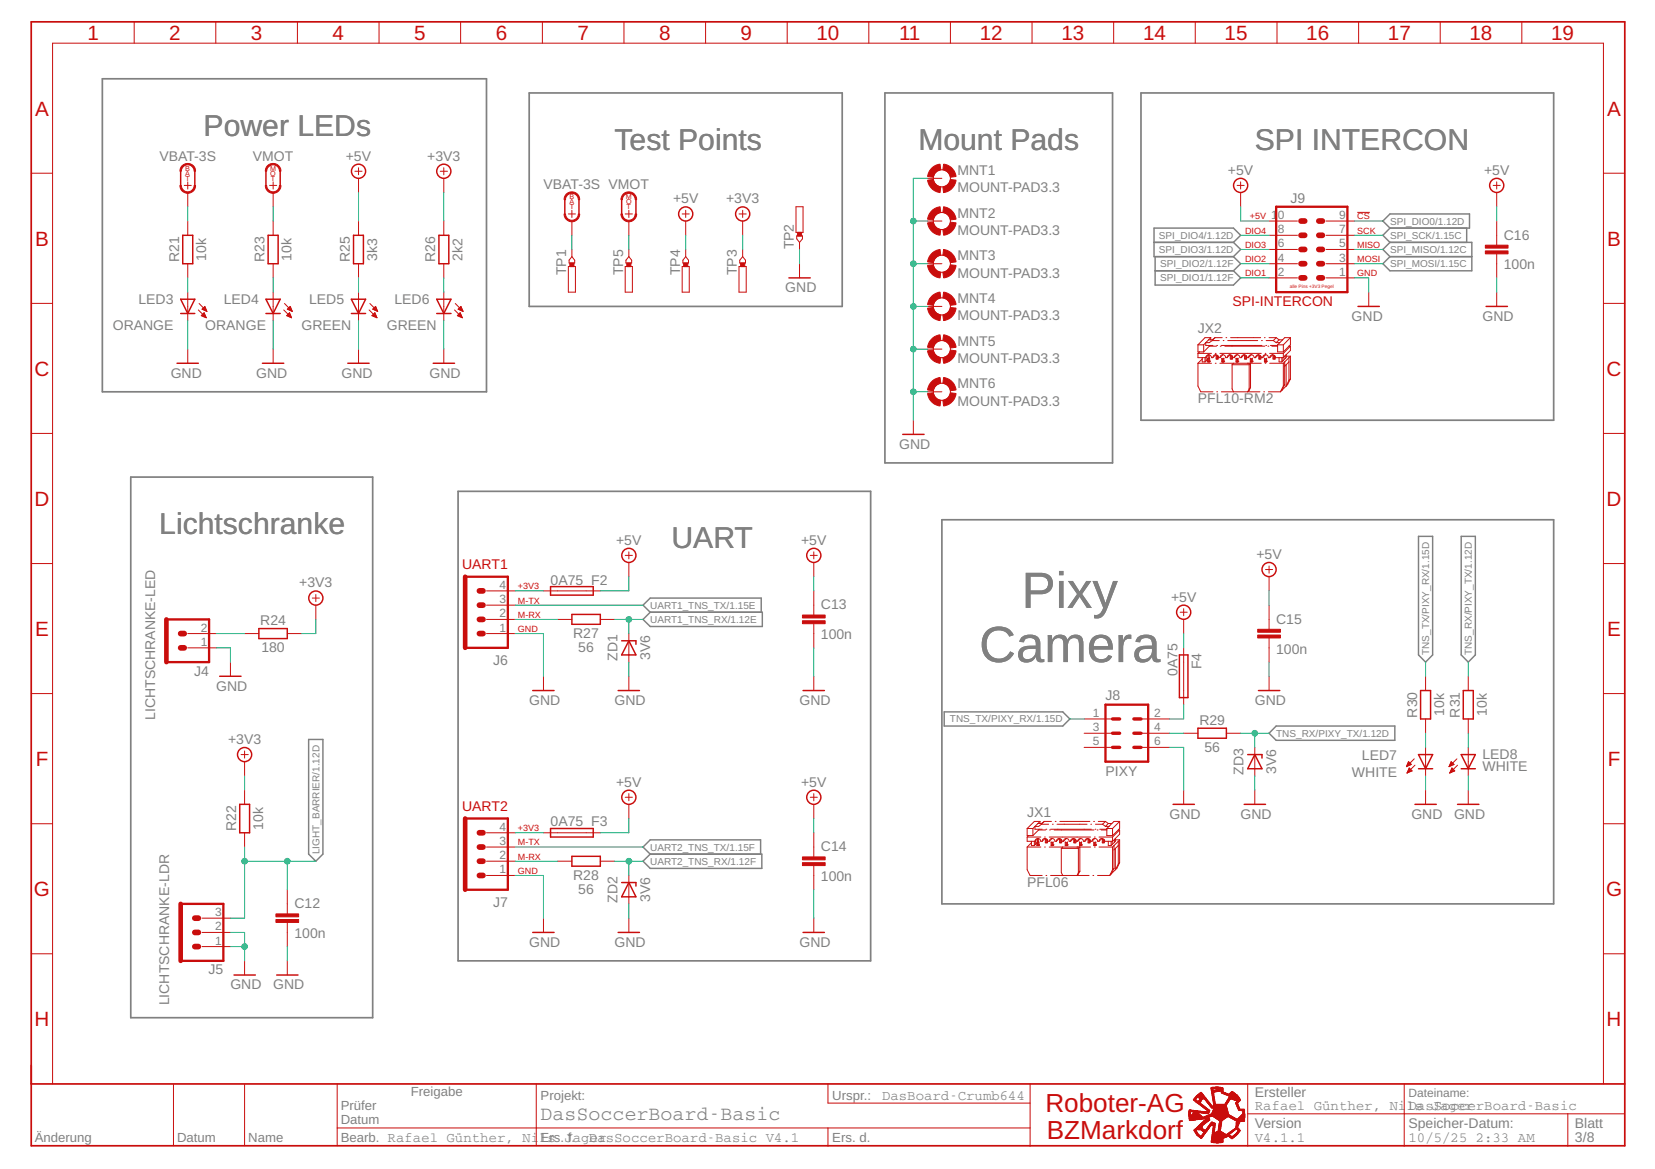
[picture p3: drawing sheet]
<svg xmlns="http://www.w3.org/2000/svg" width="287mm" height="203mm" viewBox="0 0 287 203" stroke-linecap="round" stroke-linejoin="round" font-family="sans-serif">
<defs><g id="words">
<g font-size="8.8" fill="#808080">
<text x="177.3" y="105.5">Pixy</text>
<text x="169.9" y="114.9">Camera</text>
</g>
<g font-size="5.2" fill="#808080">
<text x="35.3" y="23.5">Power LEDs</text>
<text x="106.6" y="26">Test Points</text>
<text x="159.3" y="26">Mount Pads</text>
<text x="217.7" y="26">SPI INTERCON</text>
<text x="27.6" y="92.7">Lichtschranke</text>
<text x="116.5" y="95.1">UART</text>
</g>
<g font-size="4.5" fill="#c90d0c">
<text x="181.4" y="192.9">Roboter-AG</text>
<text x="181.6" y="197.7">BZMarkdorf</text>
</g>
<g font-size="3.6" fill="#c90d0c">
<text x="15.2" y="6.9">1</text>
<text x="29.4" y="6.9">2</text>
<text x="43.5" y="6.9">3</text>
<text x="57.7" y="6.9">4</text>
<text x="71.9" y="6.9">5</text>
<text x="86" y="6.9">6</text>
<text x="100.2" y="6.9">7</text>
<text x="114.3" y="6.9">8</text>
<text x="128.5" y="6.9">9</text>
<text x="141.7" y="6.9">10</text>
<text x="156" y="6.9">11</text>
<text x="170" y="6.9">12</text>
<text x="184.2" y="6.9">13</text>
<text x="198.3" y="6.9">14</text>
<text x="212.5" y="6.9">15</text>
<text x="226.7" y="6.9">16</text>
<text x="240.8" y="6.9">17</text>
<text x="255" y="6.9">18</text>
<text x="269.1" y="6.9">19</text>
<text x="6.1" y="20.1">A</text>
<text x="278.9" y="20.1">A</text>
<text x="6.1" y="42.6">B</text>
<text x="278.9" y="42.6">B</text>
<text x="6" y="65.2">C</text>
<text x="278.8" y="65.2">C</text>
<text x="6" y="87.8">D</text>
<text x="278.8" y="87.8">D</text>
<text x="6.1" y="110.3">E</text>
<text x="278.9" y="110.3">E</text>
<text x="6.2" y="132.9">F</text>
<text x="279" y="132.9">F</text>
<text x="5.9" y="155.5">G</text>
<text x="278.7" y="155.5">G</text>
<text x="6" y="178.1">H</text>
<text x="278.8" y="178.1">H</text>
</g>
<text font-size="3.5" fill="#808080" x="93.8" y="194.4">DasSoccerBoard-Basic</text>
<g font-size="2.4" fill="#808080">
<text x="27.7" y="27.9">VBAT-3S</text>
<text x="43.9" y="27.9">VMOT</text>
<text x="60" y="27.9">+5V</text>
<text x="74.1" y="27.9">+3V3</text>
<text x="94.3" y="32.8">VBAT-3S VMOT</text>
<text x="116.8" y="35.3">+5V</text>
<text x="126" y="35.3">+3V3</text>
<text x="166.1" y="33.3">MOUNT-PAD3.3</text>
<text x="166.1" y="30.4">MNT1</text>
<text x="213.1" y="30.3">+5V</text>
<text x="223.9" y="35.1">J9</text>
<text x="257.5" y="30.3">+5V</text>
<text x="166.1" y="40.7">MOUNT-PAD3.3</text>
<text x="166.1" y="37.8">MNT2</text>
<text x="260.9" y="41.6">C16</text>
<text x="31.1" y="45.5" transform="rotate(-90 31.1 45.5)">R21</text>
<text x="35.8" y="45.2" transform="rotate(-90 35.8 45.2)">10k</text>
<text x="45.9" y="45.5" transform="rotate(-90 45.9 45.5)">R23</text>
<text x="50.6" y="45.2" transform="rotate(-90 50.6 45.2)">10k</text>
<text x="60.7" y="45.5" transform="rotate(-90 60.7 45.5)">R25</text>
<text x="65.4" y="45.2" transform="rotate(-90 65.4 45.2)">3k3</text>
<text x="75.5" y="45.5" transform="rotate(-90 75.5 45.5)">R26</text>
<text x="80.2" y="45.2" transform="rotate(-90 80.2 45.2)">2k2</text>
<text x="98.2" y="47.8" transform="rotate(-90 98.2 47.8)">TP1</text>
<text x="108.1" y="47.8" transform="rotate(-90 108.1 47.8)">TP5</text>
<text x="118" y="47.8" transform="rotate(-90 118 47.8)">TP4</text>
<text x="127.9" y="47.8" transform="rotate(-90 127.9 47.8)">TP3</text>
<text x="137.7" y="43.3" transform="rotate(-90 137.7 43.3)">TP2</text>
<text x="166.1" y="45.2">MNT3</text>
<text x="260.9" y="46.8">100n</text>
<text x="24" y="52.7">LED3</text>
<text x="38.8" y="52.7">LED4</text>
<text x="53.6" y="52.7">LED5</text>
<text x="68.4" y="52.7">LED6</text>
<text x="136.3" y="50.7">GND</text>
<text x="166.1" y="48.2">MOUNT-PAD3.3</text>
<text x="166.1" y="52.6">MNT4</text>
<text x="19.6" y="57.2">ORANGE</text>
<text x="35.6" y="57.2">ORANGE</text>
<text x="52.3" y="57.2">GREEN</text>
<text x="67.1" y="57.2">GREEN</text>
<text x="166.1" y="55.6">MOUNT-PAD3.3</text>
<text x="207.9" y="57.9">JX2</text>
<text x="234.5" y="55.6">GND</text>
<text x="257.2" y="55.6">GND</text>
<text x="29.6" y="65.5">GND</text>
<text x="44.4" y="65.5">GND</text>
<text x="59.2" y="65.5">GND</text>
<text x="74.5" y="65.5">GND</text>
<text x="166.1" y="63">MOUNT-PAD3.3</text>
<text x="166.1" y="60">MNT5</text>
<text x="166.1" y="70.4">MOUNT-PAD3.3</text>
<text x="166.1" y="67.4">MNT6</text>
<text x="207.9" y="70">PFL10-RM2</text>
<text x="156" y="77.9">GND</text>
<text x="106.9" y="94.5">+5V</text>
<text x="139" y="94.5">+5V</text>
<text x="51.9" y="101.9">+3V3</text>
<text x="95.5" y="101.4">0A75 F2</text>
<text x="218" y="97">+5V</text>
<text x="142.4" y="105.7">C13</text>
<text x="203.2" y="104.4">+5V</text>
<text x="45.2" y="108.5">R24</text>
<text x="45.4" y="113.2">180</text>
<text x="99.5" y="110.7">R27</text>
<text x="100.3" y="113.2">56</text>
<text x="142.4" y="110.9">100n</text>
<text x="221.4" y="108.2">C15</text>
<text x="221.4" y="113.4">100n</text>
<text x="33.7" y="117.2">J4</text>
<text x="37.5" y="119.8">GND</text>
<text x="85.6" y="115.4">J6</text>
<text x="107.1" y="114.7" transform="rotate(-90 107.1 114.7)">ZD1</text>
<text x="112.8" y="114.6" transform="rotate(-90 112.8 114.6)">3V6</text>
<text x="204.3" y="117.4" transform="rotate(-90 204.3 117.4)">0A75</text>
<text x="208.5" y="116.1" transform="rotate(-90 208.5 116.1)">F4</text>
<text x="26.9" y="124.9" transform="rotate(-90 26.9 124.9)">LICHTSCHRANKE-LED</text>
<text x="91.8" y="122.3">GND</text>
<text x="106.6" y="122.3">GND</text>
<text x="138.7" y="122.3">GND</text>
<text x="191.8" y="121.5">J8</text>
<text x="208.1" y="125.7">R29</text>
<text x="217.7" y="122.3">GND</text>
<text x="245.9" y="124.5" transform="rotate(-90 245.9 124.5)">R30</text>
<text x="250.6" y="124.2" transform="rotate(-90 250.6 124.2)">10k</text>
<text x="253.3" y="124.5" transform="rotate(-90 253.3 124.5)">R31</text>
<text x="258" y="124.2" transform="rotate(-90 258 124.2)">10k</text>
<text x="39.6" y="129.1">+3V3</text>
<text x="209" y="130.4">56</text>
<text x="236.3" y="131.9">LED7</text>
<text x="257.2" y="131.7">LED8</text>
<text x="106.9" y="136.5">+5V</text>
<text x="139" y="136.5">+5V</text>
<text x="191.8" y="134.6">PIXY</text>
<text x="215.8" y="134.5" transform="rotate(-90 215.8 134.5)">ZD3</text>
<text x="221.4" y="134.3" transform="rotate(-90 221.4 134.3)">3V6</text>
<text x="234.6" y="134.8">WHITE</text>
<text x="257.2" y="133.8">WHITE</text>
<text x="45.7" y="144" transform="rotate(-90 45.7 144)">10k</text>
<text x="95.5" y="143.4">0A75 F3</text>
<text x="178.2" y="141.8">JX1</text>
<text x="202.9" y="142">GND</text>
<text x="215.3" y="142">GND</text>
<text x="244.9" y="142">GND</text>
<text x="252.3" y="142">GND</text>
<text x="41" y="144.3" transform="rotate(-90 41 144.3)">R22</text>
<text x="142.4" y="147.7">C14</text>
<text x="99.5" y="152.7">R28</text>
<text x="100.3" y="155.1">56</text>
<text x="142.4" y="152.9">100n</text>
<text x="178.2" y="153.9">PFL06</text>
<text x="51.1" y="157.6">C12</text>
<text x="85.6" y="157.4">J7</text>
<text x="107.1" y="156.7" transform="rotate(-90 107.1 156.7)">ZD2</text>
<text x="112.8" y="156.5" transform="rotate(-90 112.8 156.5)">3V6</text>
<text x="51.1" y="162.8">100n</text>
<text x="91.8" y="164.3">GND</text>
<text x="106.6" y="164.3">GND</text>
<text x="138.7" y="164.3">GND</text>
<text x="36.2" y="169.1">J5</text>
<text x="40" y="171.7">GND</text>
<text x="47.4" y="171.7">GND</text>
<text x="29.4" y="174.5" transform="rotate(-90 29.4 174.5)">LICHTSCHRANKE-LDR</text>
<text x="153" y="190.8">DasBoard-Crumb644</text>
<text x="217.7" y="190.3">Ersteller</text>
<text x="217.7" y="195.7">Version</text>
<text x="217.7" y="192.6">Rafael Günther, Nils Jager</text>
<text x="244.4" y="192.6">DasSoccerBoard-Basic</text>
<text x="244.4" y="195.7">Speicher-Datum:</text>
<text x="273.3" y="195.7">Blatt</text>
<text x="102.2" y="198.2">DasSoccerBoard-Basic V4.1</text>
<text x="217.7" y="198.2">V4.1.1</text>
<text x="244.4" y="198.2">10/5/25 2:33 AM</text>
<text x="273.3" y="198.2">3/8</text>
</g>
<g font-size="2.4" fill="#c90d0c">
<text x="213.9" y="53.2">SPI-INTERCON</text>
<text x="80.2" y="98.7">UART1</text>
<text x="80.2" y="140.7">UART2</text>
</g>
<g font-size="2.3" fill="#808080">
<text x="71.3" y="190.2">Freigabe</text>
<text x="93.8" y="190.8">Projekt:</text>
<text x="144.4" y="190.8">Urspr.:</text>
<text x="59.1" y="195.1">Datum</text>
<text x="59.1" y="192.6">Prüfer</text>
<text x="6" y="198.2">Änderung</text>
<text x="30.7" y="198.2">Datum</text>
<text x="43.1" y="198.2">Name</text>
<text x="59.1" y="198.1">Bearb. Rafael Günther, Nils Jager</text>
<text x="93.8" y="198.2">Ers. f.</text>
<text x="144.4" y="198.2">Ers. d.</text>
</g>
<g font-size="2.1" fill="#808080">
<text x="220.6" y="38">10</text>
<text x="221.7" y="40.5">8</text>
<text x="232.3" y="40.5">7</text>
<text x="232.3" y="38">9</text>
<text x="221.7" y="47.9">2</text>
<text x="221.7" y="45.4">4</text>
<text x="221.7" y="42.9">6</text>
<text x="232.3" y="47.9">1</text>
<text x="232.3" y="45.4">3</text>
<text x="232.3" y="42.9">5</text>
<text x="86.7" y="107.1">2</text>
<text x="86.7" y="104.7">3</text>
<text x="86.7" y="102.2">4</text>
<text x="34.8" y="112.1">1</text>
<text x="34.8" y="109.6">2</text>
<text x="86.7" y="109.6">1</text>
<text x="189.6" y="124.4">1</text>
<text x="200.3" y="124.4">2</text>
<text x="189.6" y="126.9">3</text>
<text x="189.6" y="129.3">5</text>
<text x="200.3" y="126.9">4</text>
<text x="200.3" y="129.3">6</text>
<text x="86.7" y="149.1">2</text>
<text x="86.7" y="146.6">3</text>
<text x="86.7" y="144.2">4</text>
<text x="86.7" y="151.6">1</text>
<text x="37.3" y="161.4">2</text>
<text x="37.3" y="159">3</text>
<text x="37.3" y="163.9">1</text>
<text x="244.4" y="190.3">Dateiname:</text>
</g>
<g font-size="1.7" fill="#808080">
<text x="201.1" y="41.4">SPI_DIO4/1.12D</text>
<text x="241.2" y="41.4">SPI_SCK/1.15C</text>
<text x="241.2" y="39">SPI_DIO0/1.12D</text>
<text x="201.1" y="43.9">SPI_DIO3/1.12D</text>
<text x="201.3" y="46.4">SPI_DIO2/1.12F</text>
<text x="241.2" y="46.4">SPI_MOSI/1.15C</text>
<text x="241.2" y="43.9">SPI_MISO/1.12C</text>
<text x="201.3" y="48.8">SPI_DIO1/1.12F</text>
<text x="112.8" y="105.6">UART1_TNS_TX/1.15E</text>
<text x="112.8" y="108.1">UART1_TNS_RX/1.12E</text>
<text x="248" y="113.6" transform="rotate(-90 248 113.6)">TNS_TX/PIXY_RX/1.15D</text>
<text x="255.4" y="113.6" transform="rotate(-90 255.4 113.6)">TNS_RX/PIXY_TX/1.12D</text>
<text x="164.8" y="125.4">TNS_TX/PIXY_RX/1.15D</text>
<text x="221.4" y="127.8">TNS_RX/PIXY_TX/1.12D</text>
<text x="55.4" y="148.2" transform="rotate(-90 55.4 148.2)">LIGHT_BARRIER/1.12D</text>
<text x="112.8" y="147.6">UART2_TNS_TX/1.15F</text>
<text x="112.8" y="150.1">UART2_TNS_RX/1.12F</text>
</g>
<g font-size="1.6" fill="#c90d0c">
<text x="216" y="40.5">DIO4</text>
<text x="216.9" y="38.1">+5V</text>
<text x="235.5" y="40.5">SCK</text>
<text x="235.5" y="38.1">CS</text>
<text x="216" y="45.5">DIO2</text>
<text x="216" y="47.9">DIO1</text>
<text x="216" y="43">DIO3</text>
<text x="235.5" y="48">GND</text>
<text x="235.5" y="45.5">MOSI</text>
<text x="235.5" y="43">MISO</text>
<text x="89.8" y="107.2">M-RX</text>
<text x="89.8" y="102.3">+3V3</text>
<text x="89.8" y="104.7">M-TX</text>
<text x="89.8" y="109.7">GND</text>
<text x="89.8" y="149.2">M-RX</text>
<text x="89.8" y="144.2">+3V3</text>
<text x="89.8" y="146.7">M-TX</text>
<text x="89.8" y="151.6">GND</text>
</g>
<g font-size="1.2" fill="#c90d0c">
<text x="32.2" y="29.6">B</text>
<text x="46.9" y="29.6">M</text>
<text x="32.2" y="30.5">A</text>
<text x="32.2" y="31.4">T</text>
<text x="46.9" y="30.5">O</text>
<text x="47" y="31.4">T</text>
<text x="98.8" y="34.6">B</text>
<text x="98.8" y="35.4">A</text>
<text x="108.6" y="34.6">M</text>
<text x="108.6" y="35.4">O</text>
<text x="98.8" y="36.3">T</text>
<text x="108.7" y="36.3">T</text>
</g>
<text font-size=".8" fill="#c90d0c" x="223.8" y="50">alle Pins +3V3 Pegel</text>
</g></defs>
<path d="M17.8 13.7h66.6v54.3h-66.6zM91.8 16.1h54.3v37.1h-54.3zM153.5 16.1h39.5v64.2h-39.5zM198 16.1h71.6v56.8h-71.6zM22.7 82.8h42v93.8h-42zM79.5 85.3h71.6v81.4h-71.6zM163.4 90.2h106.2v66.6h-106.2z" fill="none" stroke="#808080" stroke-width=".3"/>
<g fill="none" stroke="#808080" stroke-width=".25">
<path d="M239.9 38.4l1.3-1.3h13.8v2.5h-13.8zM241.2 39.6l-1.3 1.2 1.3 1.3M254.5 39.6v2.5M200.2 42.1h13.8M200.4 47h13.6M200.4 44.5v5h13.6l1.3-1.3-1.3-1.2M214 42.1l1.3 1.2-1.3 1.2M214 42.1l1.3-1.3-1.3-1.2h-13.8v4.9h13.8M214 44.5l1.3 1.3-1.3 1.2M241.2 42.1h14.2v4.9h-14.2l-1.3-1.2 1.3-1.3M241.2 44.5h14.2M241.2 42.1l-1.3 1.2 1.3 1.2"/>
<path d="M246.1 93.1h2.5v20.5l-1.2 1.3-1.3-1.3zM253.5 93.1h2.5v20.5l-1.2 1.3-1.3-1.3zM111.6 107.5l1.2-1.3h19.5v2.5h-19.5zM112.8 106.2l-1.2-1.2 1.2-1.2h19.3v2.4M53.6 128.3h2.4v19.9l-1.2 1.2-1.2-1.2zM163.8 123.5h20.6l1.2 1.3-1.2 1.2h-20.6zM221.4 126h20.6v2.5h-20.6l-1.2-1.3zM111.6 149.4l1.2-1.2h19.4v2.5h-19.4zM112.8 148.2l-1.2-1.2 1.2-1.3h19.2v2.5"/>
</g>
<g fill="none" stroke="#c90d0c" stroke-width=".17">
<path d="M23.3 3.8v3.7M37.4 3.8v3.7M51.6 3.8v3.7M65.8 3.8v3.7M79.9 3.8v3.7M94.1 3.8v3.7M108.3 3.8v3.7M122.4 3.8v3.7M136.6 3.8v3.7M150.7 3.8v3.7M164.9 3.8v3.7M179.1 3.8v3.7"/>
<path d="M193.2 3.8v3.7M207.4 3.8v3.7M221.6 3.8v3.7M235.7 3.8v3.7M249.9 3.8v3.7M264.1 3.8v3.7M5.4 30.1h3.7M32 32.2h1.2M32.6 31.6v1.2M32.6 33.4v2.5M32.6 38.4v2.4M46.8 32.2h1.2"/>
<path d="M47.4 31.6v1.2M47.4 33.4v2.5M47.4 38.4v2.4M61.6 29.7h1.2M62.2 29.1v1.2M62.2 30.9v2.5M62.2 38.4v2.4M76.4 29.7h1.2M77 29.1v1.2M77 30.9v2.5M77 38.4v2.4M98.6 37.1h1.2"/>
<path d="M99.2 36.5v1.2M99.2 38.4v2.4M108.5 37.1h1.2M109.1 36.5v1.2M109.1 38.4v2.4M118.4 37.1h1.2M119 36.5v1.2M119 38.4v2.4M128.2 37.1h1.3M128.9 36.5v1.2M128.9 38.4v2.4M138.1 35.9h1.2v4.4h-1.2z"/>
<path d="M161 30.9h2.4M161 38.4h2.4M214.7 32.2h1.2M215.3 31.6v1.2M215.3 33.4v2.5M220.2 38.4h4.9M230.1 38.4h4.9M235.5 36.9h2.2M259.1 32.2h1.2M259.7 31.6v1.2M259.7 33.4v2.5M259.7 38.4v4.1"/>
<path d="M278.2 30.1h3.7M5.4 52.6h3.7M32.6 45.8v2.4M32.6 50.7v4.9M34.4 53.8l1.4 1.3M34.5 52.7l1.4 1.3M34.9 54.8h.7M35.1 54.6h.5M35.1 53.7l.4-.5 .4 .8zM35.1 53.6h.6M35.1 53.7h.7M35.1 54.9h.6"/>
<path d="M35.2 54.5h.3M35.2 53.5h.5M35.3 54.4h.2M35.3 53.4h.3M35.4 53.8h.4M35.4 55h.3M35.4 54.3l.4 .8-.9-.3zM35.4 54.3h.1M35.5 53.2h.1M35.7 53.9h.2M35.7 55.1h.1M47.4 45.8v2.4"/>
<path d="M47.4 50.7v4.9M49.2 53.8l1.4 1.3M49.4 52.7l1.3 1.3M49.8 54.8h.6M49.8 53.7l.6-.5 .3 .8zM49.9 54.6h.5M49.9 53.6h.6M50 53.7h.6M50 54.9h.5M50 54.5h.3M50 53.5h.5M50.1 54.4h.2"/>
<path d="M50.2 53.4h.2M50.2 53.8h.4M50.2 55h.3M50.2 54.3l.4 .8-.9-.3zM50.2 54.3h.1M50.3 53.2h.1M50.5 53.9h.2M50.5 55.1h.1M62.2 45.8v2.4M62.2 50.7v4.9M64.1 53.8l1.3 1.3M64.2 52.7l1.3 1.3"/>
<path d="M64.6 54.8h.6M64.7 53.7l.5-.5 .3 .8zM64.7 54.6h.5M64.7 53.6h.6M64.8 53.7h.6M64.8 54.9h.5M64.8 54.5h.4M64.9 53.5h.4M64.9 54.4h.2M65 53.4h.2M65 54.3h.1M65 53.8h.4"/>
<path d="M65 55h.3M65 54.3l.4 .8-.9-.3zM65.1 53.2h.1M65.3 53.9h.2M65.3 55.1h.1M77 45.8v2.4M77 50.7v4.9M78.9 53.8l1.3 1.3M79 52.7l1.3 1.3M79.4 54.8h.7M79.5 53.7l.5-.5 .3 .8zM79.5 54.6h.5"/>
<path d="M79.6 53.6h.6M79.6 53.7h.6M79.6 54.9h.5M79.6 54.5h.3M79.7 53.5h.4M79.7 54.4h.2M79.8 53.4h.3M79.8 53.8h.5M79.8 54.3l.4 .8-.8-.3zM79.8 55h.4M79.8 54.3h.1M79.9 53.2h.1"/>
<path d="M80.1 53.9h.2M80.1 55.1h.1M98.6 46.2h1.2v4.5h-1.2zM99.2 44.5l.5 .6v.5h-1v-.5zM99.2 43.3v1.2M108.5 46.2h1.2v4.5h-1.2zM109.1 44.5l.5 .6v.5h-1v-.5zM109.1 43.3v1.2M118.4 46.2h1.2v4.5h-1.2zM119 44.5l.5 .6v.5h-1v-.5zM119 43.3v1.2M128.2 46.2h1.3v4.5h-1.3z"/>
<path d="M128.9 44.5l.4 .6v.5h-.9v-.5zM128.9 43.3v1.2M138.2 40.9h1v.5l-.5 .7-.5-.7zM138.7 42.1v1.2M138.7 45.8v2.4M161 45.8h2.4M161 53.2h2.4M207.9 59.8v1.3h1M207.9 59.8h1M208.9 59.8v1.3M209.2 59.5l-.3 .3M209.2 59.5v.4h1.3"/>
<path d="M210 59.9l-.2 .2M210.1 58.6h-1l-1.2 1.2M210.1 58.6l-.9 .9M210.1 58.6v.4M210.3 59.1l-.5 .4h-.6M210.3 59.1h1.3M210.8 58.6h1.3M210.8 58.6l-.5 .4h-.6M210.8 58.6l-.5 .5M211.1 59.9h.2M211.9 59.9h7.1M212.2 59.1h.2"/>
<path d="M212.7 58.6h.2M213 59.1h5.2M213.5 58.6h5.2M218.9 59.1h.1M219.4 58.6h.1M219.6 59.9h.2M219.7 59.1h1.2M220.2 45.8h4.9M220.2 48.2h4.9M220.2 43.3h4.9M220.2 40.8h4.9M220.2 58.6h1.2"/>
<path d="M220.4 59.9h1.3M220.9 59.1l.5 .4M221.4 59.5h.7M221.4 58.6l-.5 .5M221.4 58.6l.5 .4M221.7 59.8v1.3h1M221.7 59.8h1M221.9 59h.6M221.9 59l-.5 .5M222.5 59l-.8 .8M222.7 59.8v1.3M223.9 58.6v1.2l-.3 .3"/>
<path d="M223.9 58.6h-1l-.4 .4M223.9 58.6l-1.2 1.2M230.1 45.8h4.9M230.1 48.2h4.9M230.1 43.3h4.9M230.1 40.8h4.9M237.5 50.7v2.5M259.7 44v4.2M259.7 50.7v2.5M278.2 52.6h3.7M5.4 75.2h3.7M32.6 60.6v2.4"/>
<path d="M47.4 60.6v2.4M62.2 60.6v2.4M77 60.6v2.4M158.5 72.9v2.5M161 68h2.4M161 60.6h2.4M207.9 63v4l.4 1h2.2M207.9 61.3v.8h1.3M207.9 63h2.3M207.9 61.3h2.3M208.1 61.1l-.2 .2M208.6 62.1v.7h.5"/>
<path d="M208.6 62.3l-.7 .7M209.1 62.1v.7M209.3 62.6l-.2 .2M209.3 62l-.1 .1M209.3 62v.6M209.6 62.8v-.6h-.1v.6h.4M209.6 62.2l-.3 .4M209.6 61.6l-.3 .4M209.6 61.6v.6M209.6 62.7h.2M209.7 61.6l-.4 .2-.1 .3M209.7 61.6l.3 .1 .2 .4h.2"/>
<path d="M209.7 61.6h-.1M209.8 62.8v-.5l.1-.1v.6M209.8 61.6v.5l-.2 .1M209.8 60.1l-.9 1M209.8 60.1h1.3M209.9 62.7h.1l-.1 .1M210.9 63h.1M210.9 61.3h.1M210.9 61.6l-.2 .1-.3 .4M210.9 61.6l.5 .2v.3h.3M210.9 61.6l-.5 .5M211.1 68h.2"/>
<path d="M211.3 61.7l-.1 .6M211.4 61.8v.5h-.4v-.6h.1v.6M211.7 63h7.1M211.7 61.3h7.1M211.7 60.1h.2M211.9 68h6.7M212.1 62.8v-.5l-.1-.1v.6h.4M212.1 62.7h.1M212.2 61.6l-.4 .2-.1 .3M212.2 61.6l.4 .2 .1 .3h.2M212.2 61.6l-.5 .5M212.2 62.8v-.5l.2-.1v.6"/>
<path d="M212.4 62.7h.1l-.1 .1M212.5 60.1h7M213.4 61.6l-.4 .2-.1 .3M213.4 61.6l.4 .2 .1 .3h.2M213.4 61.6l-.5 .5M213.8 61.7l-.1 .6M213.8 63.3v4.2l.2 .5M213.8 63.3h2.9M213.8 61.8v.5h-.3v-.6l.1 .1v.5M214 63l-.2 .3M214.6 62.8v-.5l-.1-.1v.6h.3M214.6 62.7h.1"/>
<path d="M214.7 61.6l-.5 .2-.1 .3M214.7 61.6l.4 .2v.3h.3M214.7 61.6l-.6 .5M214.7 62.8v-.6h.1v.6M214.8 62.7h.1l-.1 .1M215.9 61.6l-.4 .2-.1 .3M215.9 61.6l.4 .2 .1 .3h.2M215.9 61.6l-.5 .5M216.2 61.7v.6M216.3 61.8v.5h-.4v-.6l.2 .1v.5M216.7 63.3v4.2M216.7 63.3l.3-.3v4.2"/>
<path d="M217 67.2l-.5 .8 .2-.5M217 67.2l-.3 .3M217 62.8v-.6h-.1v.6h.4M217 62.7h.2M217.1 61.6l-.4 .2-.1 .3M217.1 61.6l.3 .1 .2 .4h.2M217.1 61.6l-.5 .5M217.2 62.8v-.5l.1-.1v.6M217.3 62.7h.1l-.1 .1M218.4 61.6l-.3 .1-.3 .4M218.4 61.6l.3 .2 .1 .3h.3M218.4 61.6l-.6 .5"/>
<path d="M218.7 61.7v.6M218.8 61.8v.5h-.4v-.6h.1v.6M219.3 68h.1M219.5 62.8v-.5l-.1-.1v.6h.4M219.5 63h.1M219.5 62.7h.1M219.5 61.3h.1M219.6 61.6l-.4 .2-.1 .3M219.6 61.6l.4 .2 .1 .3h.2M219.6 61.6l-.5 .5M219.6 62.8v-.5l.2-.1v.6M219.8 62.7h.1l-.1 .1"/>
<path d="M220 60.1h.2M220.1 68h2.1M220.3 63h2.4M220.3 61.3h2.4M220.7 60.1h1M220.8 61.6l-.4 .2-.1 .3M220.8 61.6l.4 .2 .1 .3h1.4M220.8 61.6l-.5 .5M221.2 61.7l-.1 .6M221.3 61.8v.5h-.4v-.6l.1 .1v.5M221.9 62.1v.7h.5M222.4 62.1v.7"/>
<path d="M222.6 62.6l-.2 .2M222.6 62.1v.5M222.7 61.3v.8M222.7 63v4M222.7 67l-.5 1M222.9 62.8l-.2 .2M222.9 66.7l-.2 .3M222.9 66.7l-.5 1M222.9 62.8v3.9M223 61.7l-.3 .4M223 62.2l-.4 .4M223 61.7v.5"/>
<path d="M223.2 63.3v3.7l.4-1M223.2 61.6v.5l-.2 .1M223.2 61.6l-.2 .1M223.2 61.8h.7M223.6 62.1v3.9M223.6 62.8l-.7 .7M223.6 60.1l-.9 1M223.6 60.1h.3M223.9 65.8l-.5 .9-1.2 1.3M223.9 61.8l-1 1M223.9 65.8l-.3 .2M223.9 60.1v.7l-.7 .8"/>
<path d="M223.9 61.8v4M223.9 60.1l-1.2 1.2M278.2 75.2h3.7M5.4 97.8h3.7M108.5 96.4h1.2M109.1 95.8v1.2M109.1 97.6v2.5M140.6 96.4h1.2M141.2 95.8v1.2M141.2 97.6v2.5M219.6 98.8h1.2M220.2 98.2v1.3"/>
<path d="M278.2 97.8h3.7M32.6 112.4h4.9M32.6 109.9h4.9M40 114.9v2.4M42.4 109.9h2.5M49.8 109.9h2.5M54.2 103.8h1.2M54.8 103.2v1.2M54.8 105v2.5M84.4 109.9h5M84.4 107.5h5M84.4 105h5"/>
<path d="M84.4 102.5h5M94.3 102.5h9.9M94.3 117.3v2.5M96.8 107.5h2.4M104.2 107.5h2.4M109.1 109.9v5M109.1 117.3v2.5M141.2 102.5v4.2M141.2 108.2v4.2M141.2 117.3v2.5M204.8 106.2h1.2M205.4 105.6v1.2"/>
<path d="M205.4 107.5v2.4M205.4 112.4v9.9M220.2 100.1v2.4M220.2 105v4.2M220.2 110.7v4.2M220.2 117.3v2.5M247.4 117.3v2.5M254.8 117.3v2.5M5.4 120.4h3.7M41.8 130.9h1.3M42.4 130.3v1.3M42.4 132.2v2.4"/>
<path d="M42.4 137.1v2.5M108.5 138.3h1.2M109.1 137.7v1.3M109.1 139.6v2.4M140.6 138.3h1.2M141.2 137.7v1.3M141.2 139.6v2.4M188.1 124.8h4.9M188.1 127.2h4.9M188.1 129.7h4.9M198 124.8h4.9M198 127.2h4.9"/>
<path d="M198 129.7h4.9M205.4 137.1v2.5M205.4 127.2h2.5M212.8 127.2h2.5M217.7 129.7v4.9M217.7 137.1v2.5M244.1 132.9h.1M244.1 132.8h.4M244.2 132.7h.6M244.2 134.1h.1M244.2 132.6h.6M244.2 134h.3"/>
<path d="M244.3 132.5h.4M244.3 133.9h.5M244.3 132.4h.3M244.3 133.8h.7M244.3 132.2h.2M244.3 133.6h.6M244.4 132.2l.5 .5-.9 .3zM244.4 133.5h.4M244.5 133.4h.2M244.5 133.3h.1M245 133.8l-.5-.5-.4 .8M245 133.8l-.9 .3"/>
<path d="M245.4 131.7l-1.4 1.3M245.5 132.8l-1.4 1.3M247.4 124.8v2.4M247.4 129.7v4.9M247.4 137.1v2.5M251.5 132.9h.1M251.5 132.8h.4M251.6 132.7h.6M251.6 134.1h.1M251.6 132.6h.6M251.6 134h.3M251.7 132.5h.4"/>
<path d="M251.7 133.9h.5M251.7 132.4h.3M251.7 133.8h.7M251.8 132.2h.1M251.8 133.6h.5M251.8 132.2l.5 .5-.9 .3zM251.8 133.5h.4M251.9 133.4h.2M251.9 133.3h.1M252.4 133.8l-.5-.5-.4 .8M252.4 133.8l-.9 .3M252.8 131.7l-1.4 1.3"/>
<path d="M252.9 132.8l-1.4 1.3M254.8 124.8v2.4M254.8 129.7v4.9M254.8 137.1v2.5M278.2 120.4h3.7M5.4 142.9h3.7M35.1 159.3h4.9M42.4 144.5v2.5M49.8 154.4v4.2M84.4 149.4h5M84.4 147h5M84.4 144.5h5"/>
<path d="M84.4 151.9h5M94.3 144.5h9.9M94.3 159.3v2.5M96.8 149.4h2.4M104.2 149.4h2.4M109.1 151.9v4.9M109.1 159.3v2.5M141.2 144.5v4.2M141.2 150.2v4.2M141.2 159.3v2.5M178.2 147h2.4M178.2 147v3.9l.5 1h2.1"/>
<path d="M178.2 143.8v1.2h1M178.2 145.2v.8h1.4M178.2 143.8h1M178.2 145.2h2.4M178.5 145l-.3 .2M179 146v.7h.5M179 146.2l-.8 .8M179.2 143.8v1.2M179.5 146v.7M179.6 146.5l-.1 .2M179.6 145.9v.1M179.6 145.9v.6"/>
<path d="M180 146.7v-.5l-.1-.1v.6h.4M180 146.2l-.4 .3M180 145.6l-.4 .3M180 145.6v.6M180 146.6h.2M180.1 145.5l-.3 .1-.2 .4M180.1 145.5l.4 .2 .1 .3h.2M180.1 145.5l-.1 .1M180.2 146.7v-.5l.1-.1v.6M180.2 145.5v.5l-.2 .2M180.2 144l-1 1M180.2 144h1.2"/>
<path d="M180.3 146.6h.1l-.1 .1M180.3 143.9l-.1 .1M180.4 142.5h-.9l-1.3 1.3M180.4 142.5l-1.2 1.3M180.4 142.5v.4M180.7 143l-.5 .4h-.6v.5h1.2M180.7 143h1.2M181.2 142.5h1.2M181.2 142.5l-.5 .4h-.6M181.2 142.5l-.5 .5M181.3 147h.1M181.3 145.2h.1"/>
<path d="M181.3 145.5l-.3 .1-.2 .4M181.3 145.5l.4 .2 .1 .3h.3M181.3 145.5l-.5 .5M181.5 151.9h.1M181.5 143.9h.1M181.7 145.6l-.1 .6M181.8 145.8v.4h-.4v-.6l.1 .1v.5M182.1 147h7.1M182.1 145.2h7.1M182.1 144h.1M182.3 151.9h6.7M182.3 143.9h7.1"/>
<path d="M182.5 146.7v-.5l-.1-.1v.6h.3M182.5 146.6h.1M182.5 145.5l-.3 .2-.1 .3M182.5 145.5l.3 .1 .2 .4h.3M182.5 145.5l-.4 .5M182.6 146.7v-.5l.1-.1v.6M182.6 143h.2M182.7 146.6h.2l-.2 .1M182.9 144h6.9M183.1 142.5h.1M183.4 143h5.2M183.8 145.5l-.3 .1-.2 .4"/>
<path d="M183.8 145.5l.4 .2 .1 .3h.2M183.8 145.5l-.5 .5M183.9 142.5h5.2M184.1 145.6v.6M184.1 147.2v4.2l.3 .5M184.1 147.2h3M184.2 145.8v.4h-.3v-.6l.1 .1v.5M184.4 147l-.3 .2M185 146.7v-.5l-.2-.1v.6h.4M185 146.6h.1M185 145.5l-.4 .2-.1 .3M185 145.5l.3 .1 .2 .4h.3"/>
<path d="M185 145.5l-.5 .5M185.1 146.7v-.5l.1-.1v.6M185.2 146.6h.1l-.1 .1M186.2 145.5l-.4 .2v.3M186.2 145.5l.3 .1 .3 .4h.2M186.2 145.5l-.4 .5M186.6 145.6v.6M186.7 145.8v.4h-.4v-.6l.1 .1v.5M187.1 147.2v4.2M187.1 147.2l.3-.2v4.2M187.4 151.2l-.5 .7 .2-.5M187.4 151.2l-.3 .2"/>
<path d="M187.4 146.7v-.5l-.1-.1v.6h.4M187.4 146.6h.2M187.5 145.5l-.3 .1-.2 .4M187.5 145.5l.4 .2 .1 .3h.2M187.5 145.5l-.5 .5M187.6 146.7v-.5l.1-.1v.6M187.7 146.6h.1l-.1 .1M188.7 145.5l-.3 .1-.2 .4M188.7 145.5l.4 .2 .1 .3h.3M188.7 145.5l-.5 .5M189.1 145.6l-.1 .6M189.1 145.8v.4h-.3v-.6l.1 .1v.5"/>
<path d="M189.3 143h.1M189.6 151.9h.2M189.8 142.5h.1M189.9 146.7v-.5l-.1-.1v.6h.3M189.9 147h.1M189.9 146.6h.1M189.9 145.2h.1M189.9 145.5l-.4 .2v.3M189.9 145.5l.3 .1 .3 .4h.2M189.9 145.5l-.4 .5M190 146.7v-.5l.1-.1v.6M190 143.9h.1"/>
<path d="M190.1 143h1.2M190.1 146.6h.2l-.2 .1M190.4 144h.1M190.4 151.9h2.2M190.6 142.5h1.2M190.7 147h2.3M190.7 145.2h2.3M190.8 143.9h1.2M191.1 144h.9M191.2 145.5l-.3 .1-.2 .4M191.2 145.5l.4 .2 .1 .3h1.3M191.2 145.5l-.5 .5"/>
<path d="M191.3 143l.5 .4M191.5 145.6v.6M191.6 145.8v.4h-.3v-.6l.1 .1v.5M191.8 143.4h.6M191.8 142.5l-.5 .5M191.8 142.5l.5 .4M192 143.8v1.2h1M192 143.8h1M192.3 146v.7h.5M192.3 142.9h.6M192.3 142.9l-.5 .5M192.4 143.4l-.4 .4"/>
<path d="M192.8 151.7l-.2 .2M192.8 146v.7M192.9 142.9l-.5 .5M193 146.5l-.2 .2M193 146v.5M193 143.8v1.2M193 145.2v.8M193 147v3.9M193 150.9l-.4 1M193.3 150.7l-.3 .2M193.3 150.7l-.5 1M193.3 146.7v4"/>
<path d="M193.4 145.7l-.4 .3M193.4 146.2l-.4 .3M193.4 145.7v.5M193.5 150.9l-.7 .8M193.5 147.2l-.2 .3M193.5 145.5v.5l-.1 .2M193.5 147.2v3.7M193.5 145.5l-.1 .2M193.5 145.7h.8M194 146l-1 1M194 146v3.9M194 149.9l-.5 1"/>
<path d="M194 146.7l-.5 .5M194 144l-1 1M194 144h.3M194.3 149.7l-.5 1-.3 .2M194.3 145.7l-.3 .3M194.3 149.7l-.3 .2M194.3 142.5v1.3l-.3 .2M194.3 144v.8l-.8 .7M194.3 145.7v4M194.3 142.5h-1l-.4 .4M194.3 142.5l-1.3 1.3M194.3 144l-1.3 1.2"/>
<path d="M278.2 142.9h3.7M5.4 165.5h3.7M35.1 164.3h4.9M35.1 161.8h4.9M42.4 166.7v2.5M49.8 160.1v4.2M49.8 166.7v2.5M278.2 165.5h3.7M9.1 188.1v-180.6h269.1v180.6M30.1 188.2v10.6M42.4 188.2v10.6M58.5 188.1v10.7"/>
<path d="M58.5 195.7h120.2M93 188.1v10.7M143.7 188.1v3.3h35M143.7 195.7v3.1M178.7 188.1v10.7M216.5 193.3h65.3M216.5 188.1v10.7M243.7 188.1v10.7M272 193.3v5.5"/>
<circle cx="163.4" cy="38.4" r="1.48"/>
<circle cx="163.4" cy="30.9" r="1.48"/>
<circle cx="163.4" cy="53.2" r="1.48"/>
<circle cx="163.4" cy="45.8" r="1.48"/>
<circle cx="163.4" cy="68" r="1.48"/>
<circle cx="163.4" cy="60.6" r="1.48"/>
</g>
<path d="M5.4 188.1h276.5v-184.3h-276.5v195h276.5v-10.6" fill="none" stroke="#c90d0c" stroke-width=".3"/>
<g fill="#c90d0c" stroke="#c90d0c" stroke-width=".17">
<path d="M211 198.3h.5z"/>
<path d="M210.5 198.2l1.4 .1z"/>
<path d="M210.2 198.2h2z"/>
<path d="M210.2 198.1l2 .1z"/>
<path d="M210.2 198.1h2z"/>
<path d="M210.2 198h.3z"/>
<path d="M210.6 198h1.6z"/>
<path d="M210.2 197.9l.3 .1z"/>
<path d="M210.5 197.9l1.7 .1z"/>
<path d="M210.2 197.8l.3 .1z"/>
<path d="M210.5 197.8l1.7 .1z"/>
<path d="M210.2 197.8h2z"/>
<path d="M210.2 197.7h2z"/>
<path d="M210.2 197.6l2 .1z"/>
<path d="M210.2 197.6h2z"/>
<path d="M213.7 197.6h.1z"/>
<path d="M210.3 197.5h2z"/>
<path d="M213.7 197.5h.2z"/>
<path d="M208.3 197.5h.2z"/>
<path d="M213.6 197.5h.4z"/>
<path d="M208.3 197.4l.3 .1z"/>
<path d="M210.2 197.4l2.3 .1z"/>
<path d="M213.5 197.4l.5 .1z"/>
<path d="M208.2 197.4h.4z"/>
<path d="M210.3 197.4h2.3z"/>
<path d="M213.5 197.4h.6z"/>
<path d="M208.1 197.3l.5 .1z"/>
<path d="M210.3 197.3l2.4 .1z"/>
<path d="M213.4 197.3l.7 .1z"/>
<path d="M208.1 197.3h.6z"/>
<path d="M210.2 197.3h2.6z"/>
<path d="M213.3 197.3h.9z"/>
<path d="M208 197.2l.7 .1z"/>
<path d="M210.3 197.2l2.6 .1z"/>
<path d="M213.3 197.2l.4 .1z"/>
<path d="M213.8 197.2l.4 .1z"/>
<path d="M207.9 197.2h.9z"/>
<path d="M210.3 197.2h2.8z"/>
<path d="M213.2 197.2h.5z"/>
<path d="M213.9 197.2h.4z"/>
<path d="M207.9 197.1l.4 .1z"/>
<path d="M208.4 197.1l.3 .1z"/>
<path d="M210.3 197.1l3.3 .1z"/>
<path d="M213.9 197.1l.4 .1z"/>
<path d="M207.8 197.1h.5z"/>
<path d="M208.5 197.1h.3z"/>
<path d="M210.3 197.1h3.3z"/>
<path d="M214 197.1h.4z"/>
<path d="M207.8 197l.4 .1z"/>
<path d="M208.5 197l.4 .1z"/>
<path d="M210.3 197l3.2 .1z"/>
<path d="M214.1 197l.4 .1z"/>
<path d="M207.7 197h.5z"/>
<path d="M208.5 197h.4z"/>
<path d="M210.3 197h3.1z"/>
<path d="M214.1 197h.4z"/>
<path d="M207.6 196.9l.5 .1z"/>
<path d="M208.6 196.9l.3 .1z"/>
<path d="M210.3 196.9l3.1 .1z"/>
<path d="M214.2 196.9l.4 .1z"/>
<path d="M207.6 196.9h.4z"/>
<path d="M208.6 196.9h.4z"/>
<path d="M210.3 196.9h3z"/>
<path d="M214.2 196.9h.4z"/>
<path d="M207.6 196.8l.4 .1z"/>
<path d="M208.7 196.8l.3 .1z"/>
<path d="M210.3 196.8l2.4 .1z"/>
<path d="M212.9 196.8l.4 .1z"/>
<path d="M214.3 196.8l.4 .1z"/>
<path d="M207.6 196.8h.3z"/>
<path d="M208.7 196.8h.3z"/>
<path d="M210.4 196.8h2.2z"/>
<path d="M212.9 196.8h.5z"/>
<path d="M214.4 196.8h.3z"/>
<path d="M207.5 196.7l.4 .1z"/>
<path d="M208.7 196.7l.3 .1z"/>
<path d="M210.4 196.7l2.2 .1z"/>
<path d="M212.9 196.7l.5 .1z"/>
<path d="M214.4 196.7l.4 .1z"/>
<path d="M207.5 196.7h.3z"/>
<path d="M208.7 196.7h.4z"/>
<path d="M210.4 196.7h2.1z"/>
<path d="M213 196.7h.5z"/>
<path d="M214.4 196.7h.4z"/>
<path d="M207.5 196.6l.3 .1z"/>
<path d="M208.8 196.6l.3 .1z"/>
<path d="M210.4 196.6l2 .1z"/>
<path d="M213.1 196.6l.5 .1z"/>
<path d="M214.5 196.6l.3 .1z"/>
<path d="M207.4 196.6h.4z"/>
<path d="M208.8 196.6h.3z"/>
<path d="M210.4 196.6h1.9z"/>
<path d="M213.2 196.6h.4z"/>
<path d="M214.5 196.6h.4z"/>
<path d="M207.4 196.5l.3 .1z"/>
<path d="M208.9 196.5l.3 .1z"/>
<path d="M210.4 196.5l1.9 .1z"/>
<path d="M213.2 196.5l.5 .1z"/>
<path d="M214.6 196.5l.3 .1z"/>
<path d="M207.4 196.5h.3z"/>
<path d="M208.9 196.5h.3z"/>
<path d="M210.4 196.5h.3z"/>
<path d="M210.8 196.5h1.4z"/>
<path d="M213.3 196.5h.5z"/>
<path d="M214.6 196.5h.4z"/>
<path d="M207.3 196.4l.4 .1z"/>
<path d="M208.9 196.4l.4 .1z"/>
<path d="M210.4 196.4l.3 .1z"/>
<path d="M210.9 196.4l1.1 .1z"/>
<path d="M213.4 196.4l.4 .1z"/>
<path d="M214.6 196.4l.4 .1z"/>
<path d="M207.3 196.4h.4z"/>
<path d="M208.8 196.4h.5z"/>
<path d="M210.4 196.4h.3z"/>
<path d="M211.1 196.4h.9z"/>
<path d="M213.4 196.4h.4z"/>
<path d="M214.7 196.4h.3z"/>
<path d="M207.3 196.3l.3 .1z"/>
<path d="M208.7 196.3l.6 .1z"/>
<path d="M210.4 196.3l.3 .1z"/>
<path d="M211.2 196.3l.7 .1z"/>
<path d="M213.5 196.3l.4 .1z"/>
<path d="M214.7 196.3l.4 .1z"/>
<path d="M207.2 196.3h.4z"/>
<path d="M208.7 196.3h.7z"/>
<path d="M210.4 196.3h.3z"/>
<path d="M211.4 196.3h.4z"/>
<path d="M213.6 196.3h.4z"/>
<path d="M214.7 196.3h.4z"/>
<path d="M211.3 196.3h.5z"/>
<path d="M213.7 196.3h.3z"/>
<path d="M214.8 196.3h.3z"/>
<path d="M207.2 196.2h.3z"/>
<path d="M208.6 196.2h.8z"/>
<path d="M210.4 196.2h.3z"/>
<path d="M211.3 196.2h.5z"/>
<path d="M213.7 196.2h.4z"/>
<path d="M214.8 196.2h.4z"/>
<path d="M208.5 196.2h.6z"/>
<path d="M209.1 196.2h.4z"/>
<path d="M211.4 196.2h.4z"/>
<path d="M213.8 196.2h.3z"/>
<path d="M207.2 196.1l.4 .1z"/>
<path d="M208.4 196.1l.6 .1z"/>
<path d="M209.1 196.1l.4 .1z"/>
<path d="M210.4 196.1l.3 .1z"/>
<path d="M211.4 196.1l.4 .1z"/>
<path d="M213.9 196.1l.3 .1z"/>
<path d="M214.8 196.1l.4 .1z"/>
<path d="M207.2 196l.4 .1z"/>
<path d="M208.4 196l.6 .1z"/>
<path d="M209.2 196l.3 .1z"/>
<path d="M210.5 196l.3 .1z"/>
<path d="M211.4 196l.4 .1z"/>
<path d="M213.9 196l.4 .1z"/>
<path d="M214.7 196l.4 .1z"/>
<path d="M207.3 196h.4z"/>
<path d="M207.9 196h1z"/>
<path d="M209.2 196h.4z"/>
<path d="M210.5 196h.3z"/>
<path d="M211.4 196h.4z"/>
<path d="M214 196h.3z"/>
<path d="M214.7 196h.4z"/>
<path d="M207.3 196h1.6z"/>
<path d="M209.3 196h.3z"/>
<path d="M214.1 196h.3z"/>
<path d="M214.6 196h.4z"/>
<path d="M207.3 195.9l1.5 .1z"/>
<path d="M209.3 195.9l.4 .1z"/>
<path d="M210.5 195.9l.3 .1z"/>
<path d="M211.4 195.9l.4 .1z"/>
<path d="M214.1 195.9l.4 .1z"/>
<path d="M214.6 195.9l.4 .1z"/>
<path d="M207.4 195.9h1.3z"/>
<path d="M209.3 195.9h.4z"/>
<path d="M210.5 195.9h.3z"/>
<path d="M211.4 195.9h.4z"/>
<path d="M214.2 195.9h.8z"/>
<path d="M207.5 195.8l1.2 .1z"/>
<path d="M209.4 195.8l.3 .1z"/>
<path d="M210.5 195.8l.3 .1z"/>
<path d="M211.4 195.8l.4 .1z"/>
<path d="M214.3 195.8l.6 .1z"/>
<path d="M207.5 195.8h1.1z"/>
<path d="M209.4 195.8h.4z"/>
<path d="M210.5 195.8h.3z"/>
<path d="M211.4 195.8h.4z"/>
<path d="M214.3 195.8h.6z"/>
<path d="M207.6 195.7h1z"/>
<path d="M209.4 195.7h.4z"/>
<path d="M210.5 195.7h.3z"/>
<path d="M211.4 195.7h.4z"/>
<path d="M214.4 195.7h.4z"/>
<path d="M209.5 195.7h.3z"/>
<path d="M207.7 195.6l.9 .1z"/>
<path d="M209.5 195.6l.4 .1z"/>
<path d="M210.5 195.6l.3 .1z"/>
<path d="M211.4 195.6l.4 .1z"/>
<path d="M214.4 195.6l.3 .1z"/>
<path d="M207.7 195.6h.9z"/>
<path d="M209.6 195.6h.3z"/>
<path d="M210.5 195.6h.3z"/>
<path d="M211.4 195.6h.4z"/>
<path d="M214.4 195.6h.3z"/>
<path d="M207.8 195.5l.8 .1z"/>
<path d="M209.6 195.5l.3 .1z"/>
<path d="M210.5 195.5l.3 .1z"/>
<path d="M211.5 195.5l.4 .1z"/>
<path d="M214.4 195.5l.3 .1z"/>
<path d="M207.8 195.5h.8z"/>
<path d="M209.6 195.5h.4z"/>
<path d="M210.5 195.5h.3z"/>
<path d="M211.5 195.5h.4z"/>
<path d="M214.4 195.5h.4z"/>
<path d="M207.9 195.4l.7 .1z"/>
<path d="M209.7 195.4l.3 .1z"/>
<path d="M210.5 195.4l.3 .1z"/>
<path d="M211.5 195.4l.4 .1z"/>
<path d="M214.4 195.4l.4 .1z"/>
<path d="M207.9 195.4h.7z"/>
<path d="M209.7 195.4h.4z"/>
<path d="M210.5 195.4h.3z"/>
<path d="M211.5 195.4h.4z"/>
<path d="M214.5 195.4h.3z"/>
<path d="M208 195.3l.7 .1z"/>
<path d="M209.7 195.3l.4 .1z"/>
<path d="M210.5 195.3l.3 .1z"/>
<path d="M211.5 195.3l.4 .1z"/>
<path d="M214.5 195.3l.3 .1z"/>
<path d="M208 195.3h.7z"/>
<path d="M209.8 195.3h.4z"/>
<path d="M210.5 195.3h.3z"/>
<path d="M211.5 195.3h.4z"/>
<path d="M214.5 195.3h.4z"/>
<path d="M208.1 195.2l.6 .1z"/>
<path d="M209.8 195.2l.6 .1z"/>
<path d="M210.5 195.2l.3 .1z"/>
<path d="M211.5 195.2l.4 .1z"/>
<path d="M214.5 195.2l.4 .1z"/>
<path d="M208.1 195.2h.7z"/>
<path d="M209.8 195.2h.7z"/>
<path d="M210.5 195.2h.3z"/>
<path d="M211.5 195.2h.4z"/>
<path d="M214.5 195.2h.4z"/>
<path d="M208.2 195.1l.7 .1z"/>
<path d="M209.9 195.1l.9 .1z"/>
<path d="M211.5 195.1l.4 .1z"/>
<path d="M214.5 195.1l.4 .1z"/>
<path d="M208.2 195.1h.7z"/>
<path d="M209.9 195.1h.9z"/>
<path d="M211.5 195.1h.4z"/>
<path d="M214.5 195.1h.4z"/>
<path d="M208.3 195l.7 .1z"/>
<path d="M210 195l.8 .1z"/>
<path d="M211.5 195l.4 .1z"/>
<path d="M214.5 195l.5 .1z"/>
<path d="M208.3 195h.7z"/>
<path d="M210 195h.8z"/>
<path d="M211.5 195h.4z"/>
<path d="M214.5 195h.5z"/>
<path d="M208.4 194.9l.7 .1z"/>
<path d="M210 194.9l.9 .1z"/>
<path d="M211.5 194.9l.4 .1z"/>
<path d="M214.5 194.9l.5 .1z"/>
<path d="M208.4 194.9h.7z"/>
<path d="M210.1 194.9h.7z"/>
<path d="M211.6 194.9h.4z"/>
<path d="M214.5 194.9h.5z"/>
<path d="M208.5 194.8l.7 .1z"/>
<path d="M210.1 194.8l.6 .1z"/>
<path d="M211.6 194.8l.4 .1z"/>
<path d="M214.5 194.8l.5 .1z"/>
<path d="M208.6 194.8h.7z"/>
<path d="M210.1 194.8h.5z"/>
<path d="M211.6 194.8h.4z"/>
<path d="M214.5 194.8h.6z"/>
<path d="M208.6 194.7l.7 .1z"/>
<path d="M210.2 194.7l.3 .1z"/>
<path d="M211.6 194.7l.4 .1z"/>
<path d="M214.5 194.7l.6 .1z"/>
<path d="M208.7 194.7h.7z"/>
<path d="M210.2 194.7h.2z"/>
<path d="M211.6 194.7h.4z"/>
<path d="M214.5 194.7h.6z"/>
<path d="M208.7 194.6l.8 .1z"/>
<path d="M211.6 194.6l.4 .1z"/>
<path d="M214.5 194.6l.6 .1z"/>
<path d="M208.8 194.6h.7z"/>
<path d="M211.6 194.6h.4z"/>
<path d="M214.5 194.6h.7z"/>
<path d="M208.8 194.5l.8 .1z"/>
<path d="M211.6 194.5l.4 .1z"/>
<path d="M214.5 194.5l1.4 .1z"/>
<path d="M208.8 194.5h.9z"/>
<path d="M211.6 194.5h.4z"/>
<path d="M214.5 194.5h1.4z"/>
<path d="M208.9 194.5h.8z"/>
<path d="M214.4 194.5h1.6z"/>
<path d="M206.4 194.4h.4z"/>
<path d="M209 194.4h.8z"/>
<path d="M211.5 194.4h.6z"/>
<path d="M214.3 194.4h1.6z"/>
<path d="M206.4 194.4h.7z"/>
<path d="M209 194.4h.9z"/>
<path d="M211.4 194.4h.8z"/>
<path d="M214.2 194.4h1.7z"/>
<path d="M206.4 194.3l1.1 .1z"/>
<path d="M209.1 194.3l.8 .1z"/>
<path d="M211.4 194.3l.8 .1z"/>
<path d="M214.2 194.3l1.7 .1z"/>
<path d="M206.4 194.2l1.4 .1z"/>
<path d="M209.1 194.2l.8 .1z"/>
<path d="M211.3 194.2l1 .1z"/>
<path d="M214 194.2l1.9 .1z"/>
<path d="M206.4 194.2h1.8z"/>
<path d="M209.2 194.2h.7z"/>
<path d="M211.2 194.2h1.1z"/>
<path d="M214 194.2h1.9z"/>
<path d="M206.3 194.2h2.3z"/>
<path d="M209.3 194.2h.6z"/>
<path d="M211.1 194.2h1.3z"/>
<path d="M213.9 194.2h.7z"/>
<path d="M214.7 194.2h1.2z"/>
<path d="M206.3 194.1l2.7 .1z"/>
<path d="M209.3 194.1l.5 .1z"/>
<path d="M211.1 194.1l1.4 .1z"/>
<path d="M213.8 194.1l.7 .1z"/>
<path d="M214.8 194.1l1.2 .1z"/>
<path d="M206.3 194.1h3z"/>
<path d="M209.4 194.1h.4z"/>
<path d="M211 194.1h1.6z"/>
<path d="M213.7 194.1h.7z"/>
<path d="M214.8 194.1h1.1z"/>
<path d="M206.3 194l3.5 .1z"/>
<path d="M210.9 194l1.7 .1z"/>
<path d="M213.6 194l.7 .1z"/>
<path d="M214.9 194l1 .1z"/>
<path d="M206.3 194h3.5z"/>
<path d="M210.8 194h1.9z"/>
<path d="M213.5 194h.7z"/>
<path d="M214.9 194h1z"/>
<path d="M206.3 193.9h3.4z"/>
<path d="M210.8 193.9h2z"/>
<path d="M213.4 193.9h.7z"/>
<path d="M215 193.9h.9z"/>
<path d="M210.7 193.9h2.2z"/>
<path d="M215 193.9h1z"/>
<path d="M206.3 193.8l2.4 .1z"/>
<path d="M208.8 193.8l1 .1z"/>
<path d="M210.7 193.8l2.2 .1z"/>
<path d="M213.3 193.8l.7 .1z"/>
<path d="M215.1 193.8l.9 .1z"/>
<path d="M206.3 193.8h2.3z"/>
<path d="M209 193.8h.9z"/>
<path d="M210.6 193.8h2.4z"/>
<path d="M213.2 193.8h.7z"/>
<path d="M215.1 193.8h.9z"/>
<path d="M206.3 193.7l2.3 .1z"/>
<path d="M209 193.7l1.1 .1z"/>
<path d="M210.5 193.7l3.3 .1z"/>
<path d="M215.2 193.7l.8 .1z"/>
<path d="M206.3 193.7h2.2z"/>
<path d="M209.2 193.7h1z"/>
<path d="M210.5 193.7h3.2z"/>
<path d="M215.2 193.7h.8z"/>
<path d="M206.3 193.6l.3 .1z"/>
<path d="M206.6 193.6l1.9 .1z"/>
<path d="M209.3 193.6l4.3 .1z"/>
<path d="M215.3 193.6l.7 .1z"/>
<path d="M206.3 193.6h.3z"/>
<path d="M206.7 193.6h1.7z"/>
<path d="M209.4 193.6h4.2z"/>
<path d="M215.3 193.6h.7z"/>
<path d="M206.3 193.5l.3 .1z"/>
<path d="M206.7 193.5l1.7 .1z"/>
<path d="M209.5 193.5l4 .1z"/>
<path d="M215.4 193.5l.6 .1z"/>
<path d="M206.3 193.5h.2z"/>
<path d="M206.8 193.5h1.5z"/>
<path d="M209.6 193.5h3.8z"/>
<path d="M215.4 193.5h.6z"/>
<path d="M206.3 193.4l.3 .1z"/>
<path d="M206.8 193.4l1.4 .1z"/>
<path d="M209.8 193.4l3.5 .1z"/>
<path d="M215.5 193.4l.5 .1z"/>
<path d="M206.3 193.4h.3z"/>
<path d="M206.8 193.4h1.4z"/>
<path d="M209.9 193.4h3.3z"/>
<path d="M215.5 193.4h.5z"/>
<path d="M206.3 193.3l.3 .1z"/>
<path d="M206.9 193.3l1.2 .1z"/>
<path d="M210 193.3l3.2 .1z"/>
<path d="M215.6 193.3l.4 .1z"/>
<path d="M206.3 193.3h.3z"/>
<path d="M206.9 193.3h1.2z"/>
<path d="M210.1 193.3h3.1z"/>
<path d="M215.6 193.3h.4z"/>
<path d="M206.3 193.2l.3 .1z"/>
<path d="M207 193.2l1 .1z"/>
<path d="M209.5 193.2l.2 .1z"/>
<path d="M210.2 193.2l3 .1z"/>
<path d="M215.6 193.2l.4 .1z"/>
<path d="M206.3 193.2h.3z"/>
<path d="M207 193.2h1z"/>
<path d="M209.1 193.2h.6z"/>
<path d="M210.2 193.2h2.9z"/>
<path d="M215.6 193.2h.3z"/>
<path d="M206.3 193.1l.3 .1z"/>
<path d="M207.1 193.1l.8 .1z"/>
<path d="M208.7 193.1l1 .1z"/>
<path d="M210.3 193.1l2.8 .1z"/>
<path d="M215.6 193.1l.3 .1z"/>
<path d="M206.3 193.1h.3z"/>
<path d="M207.1 193.1h.8z"/>
<path d="M208.4 193.1h1.3z"/>
<path d="M210.3 193.1h2.8z"/>
<path d="M215.6 193.1h.3z"/>
<path d="M206.3 193l.3 .1z"/>
<path d="M207.1 193l.7 .1z"/>
<path d="M207.9 193l1.9 .1z"/>
<path d="M210.3 193l2.8 .1z"/>
<path d="M215.6 193l.3 .1z"/>
<path d="M206.3 193h.3z"/>
<path d="M207.2 193h2.6z"/>
<path d="M210.4 193h2.7z"/>
<path d="M215.6 193h.3z"/>
<path d="M206.3 192.9l.3 .1z"/>
<path d="M207.2 192.9l2.2 .1z"/>
<path d="M209.5 192.9l.3 .1z"/>
<path d="M210.4 192.9l2.7 .1z"/>
<path d="M215.6 192.9l.3 .1z"/>
<path d="M206.3 192.9h.3z"/>
<path d="M206.8 192.9h2.2z"/>
<path d="M209.5 192.9h.3z"/>
<path d="M210.4 192.9h2.7z"/>
<path d="M215.6 192.9h.3z"/>
<path d="M206.3 192.8l2.4 .1z"/>
<path d="M209.5 192.8l.4 .1z"/>
<path d="M210.4 192.8l2.6 .1z"/>
<path d="M215.6 192.8l.3 .1z"/>
<path d="M206.3 192.8h2z"/>
<path d="M209.6 192.8h.3z"/>
<path d="M210.4 192.8h2.6z"/>
<path d="M215.6 192.8h.3z"/>
<path d="M206.3 192.7l1.6 .1z"/>
<path d="M209.6 192.7l.3 .1z"/>
<path d="M210.5 192.7l2.5 .1z"/>
<path d="M215.6 192.7l.3 .1z"/>
<path d="M206.3 192.7h1.2z"/>
<path d="M209.5 192.7h.4z"/>
<path d="M210.4 192.7h2.6z"/>
<path d="M215.4 192.7h.6z"/>
<path d="M206.3 192.7h.8z"/>
<path d="M209.4 192.7h.5z"/>
<path d="M210.5 192.7h2.5z"/>
<path d="M214.9 192.7h1z"/>
<path d="M206.3 192.6h.4z"/>
<path d="M209.4 192.6h.4z"/>
<path d="M210.5 192.6h2.5z"/>
<path d="M214.9 192.6h1z"/>
<path d="M209.3 192.6h.5z"/>
<path d="M209.3 192.5l.4 .1z"/>
<path d="M210.6 192.5l2.3 .1z"/>
<path d="M214.9 192.5l1 .1z"/>
<path d="M209.2 192.5h.4z"/>
<path d="M210.6 192.5h2.3z"/>
<path d="M214.8 192.5h1.1z"/>
<path d="M209.1 192.4h.5z"/>
<path d="M210.6 192.4h2.3z"/>
<path d="M214.8 192.4h.3z"/>
<path d="M209.1 192.4h.4z"/>
<path d="M209 192.3l.4 .1z"/>
<path d="M210.6 192.3l2.3 .1z"/>
<path d="M214.8 192.3l.3 .1z"/>
<path d="M208.9 192.3h.5z"/>
<path d="M210.3 192.3h.1z"/>
<path d="M210.6 192.3h2.3z"/>
<path d="M214.8 192.3h.3z"/>
<path d="M208.9 192.2l.4 .1z"/>
<path d="M210.2 192.2l.3 .1z"/>
<path d="M210.7 192.2l2.2 .1z"/>
<path d="M214.7 192.2l.3 .1z"/>
<path d="M208.8 192.2h.4z"/>
<path d="M210.2 192.2h.3z"/>
<path d="M210.7 192.2h2.2z"/>
<path d="M214.7 192.2h.3z"/>
<path d="M208.7 192.1l.5 .1z"/>
<path d="M210.1 192.1l2.7 .1z"/>
<path d="M214.7 192.1l.3 .1z"/>
<path d="M208.7 192.1h.4z"/>
<path d="M210.1 192.1h2.7z"/>
<path d="M214.7 192.1h.3z"/>
<path d="M208.6 192l.4 .1z"/>
<path d="M210.1 192l2.7 .1z"/>
<path d="M214.6 192l.4 .1z"/>
<path d="M208.6 192h.4z"/>
<path d="M210 192h2.8z"/>
<path d="M214.6 192h.3z"/>
<path d="M208.5 191.9l.4 .1z"/>
<path d="M210 191.9l.4 .1z"/>
<path d="M210.4 191.9l2.4 .1z"/>
<path d="M214.6 191.9l.3 .1z"/>
<path d="M208.4 191.9h.5z"/>
<path d="M209.9 191.9h.4z"/>
<path d="M210.5 191.9h2.3z"/>
<path d="M214.6 191.9h.3z"/>
<path d="M208.4 191.8l.4 .1z"/>
<path d="M209.9 191.8l.3 .1z"/>
<path d="M210.6 191.8l2.1 .1z"/>
<path d="M214.6 191.8l.3 .1z"/>
<path d="M208.3 191.8h.4z"/>
<path d="M209.9 191.8h.3z"/>
<path d="M210.6 191.8h2.1z"/>
<path d="M214.5 191.8h.4z"/>
<path d="M208.2 191.7l.5 .1z"/>
<path d="M209.8 191.7l.4 .1z"/>
<path d="M210.6 191.7l2.2 .1z"/>
<path d="M214.5 191.7l.3 .1z"/>
<path d="M208.2 191.7h.4z"/>
<path d="M209.8 191.7h.4z"/>
<path d="M210.6 191.7h2.2z"/>
<path d="M214.5 191.7h.3z"/>
<path d="M208.1 191.6l.5 .1z"/>
<path d="M209.7 191.6l.4 .1z"/>
<path d="M210.6 191.6l2.2 .1z"/>
<path d="M214.5 191.6l.3 .1z"/>
<path d="M208 191.6h.5z"/>
<path d="M209.7 191.6h.4z"/>
<path d="M210.6 191.6h.3z"/>
<path d="M212.5 191.6h.4z"/>
<path d="M214.5 191.6h.3z"/>
<path d="M208 191.5l.4 .1z"/>
<path d="M209.7 191.5l.3 .1z"/>
<path d="M210.5 191.5l.4 .1z"/>
<path d="M212.6 191.5l.3 .1z"/>
<path d="M214.4 191.5l.4 .1z"/>
<path d="M207.9 191.5h.5z"/>
<path d="M209.6 191.5h.4z"/>
<path d="M210.5 191.5h.4z"/>
<path d="M212.6 191.5h.3z"/>
<path d="M214.4 191.5h.3z"/>
<path d="M207.8 191.4l.5 .1z"/>
<path d="M209.6 191.4l.4 .1z"/>
<path d="M210.5 191.4l.3 .1z"/>
<path d="M212.6 191.4l.4 .1z"/>
<path d="M214.4 191.4l.3 .1z"/>
<path d="M207.8 191.4h.4z"/>
<path d="M209.5 191.4h.4z"/>
<path d="M210.5 191.4h.3z"/>
<path d="M212.6 191.4h.4z"/>
<path d="M214.4 191.4h.4z"/>
<path d="M207.7 191.3l.5 .1z"/>
<path d="M209.5 191.3l.4 .1z"/>
<path d="M210.5 191.3l.3 .1z"/>
<path d="M212.7 191.3l.3 .1z"/>
<path d="M214.4 191.3l.4 .1z"/>
<path d="M207.6 191.3h.7z"/>
<path d="M209.5 191.3h.3z"/>
<path d="M210.5 191.3h.3z"/>
<path d="M212.7 191.3h.4z"/>
<path d="M214.4 191.3h.4z"/>
<path d="M207.6 191.2l.7 .1z"/>
<path d="M209.4 191.2l.4 .1z"/>
<path d="M210.5 191.2l.3 .1z"/>
<path d="M212.7 191.2l.4 .1z"/>
<path d="M214.5 191.2l.4 .1z"/>
<path d="M207.5 191.2h.8z"/>
<path d="M209.4 191.2h.4z"/>
<path d="M210.5 191.2h.3z"/>
<path d="M212.8 191.2h.3z"/>
<path d="M214.5 191.2h.4z"/>
<path d="M207.4 191.2h1z"/>
<path d="M209.3 191.2h.4z"/>
<path d="M212.8 191.2h.4z"/>
<path d="M214.6 191.2h.4z"/>
<path d="M207.4 191.1h.5z"/>
<path d="M207.9 191.1h.5z"/>
<path d="M209.3 191.1h.4z"/>
<path d="M210.5 191.1h.3z"/>
<path d="M212.8 191.1h.4z"/>
<path d="M214.6 191.1h.4z"/>
<path d="M207.3 191.1h.5z"/>
<path d="M208 191.1h.4z"/>
<path d="M209.3 191.1h.3z"/>
<path d="M214.7 191.1h.4z"/>
<path d="M207.3 191l.4 .1z"/>
<path d="M208 191l.4 .1z"/>
<path d="M209.2 191l.4 .1z"/>
<path d="M210.5 191l.3 .1z"/>
<path d="M212.9 191l.4 .1z"/>
<path d="M214.6 191l.5 .1z"/>
<path d="M207.2 190.9l.4 .1z"/>
<path d="M208 190.9l.4 .1z"/>
<path d="M209.2 190.9l.4 .1z"/>
<path d="M210.5 190.9l.3 .1z"/>
<path d="M212.9 190.9l.4 .1z"/>
<path d="M214.4 190.9l.8 .1z"/>
<path d="M207.2 190.9h.4z"/>
<path d="M208.1 190.9h.3z"/>
<path d="M209.1 190.9h.4z"/>
<path d="M210.5 190.9h.3z"/>
<path d="M212.9 190.9h.4z"/>
<path d="M214.3 190.9h.9z"/>
<path d="M207.1 190.9h.4z"/>
<path d="M208.1 190.9h.4z"/>
<path d="M213 190.9h.4z"/>
<path d="M214.1 190.9h1.1z"/>
<path d="M207.1 190.8h.4z"/>
<path d="M208.1 190.8h.4z"/>
<path d="M209.1 190.8h.3z"/>
<path d="M210.5 190.8h.3z"/>
<path d="M213 190.8h.4z"/>
<path d="M214 190.8h1.2z"/>
<path d="M207.1 190.8h.3z"/>
<path d="M208.2 190.8h.4z"/>
<path d="M209 190.8h.4z"/>
<path d="M213 190.8h.5z"/>
<path d="M213.8 190.8h1.4z"/>
<path d="M207.2 190.7l.3 .1z"/>
<path d="M208.2 190.7l.4 .1z"/>
<path d="M209 190.7l.4 .1z"/>
<path d="M210.4 190.7l.3 .1z"/>
<path d="M213.1 190.7l.4 .1z"/>
<path d="M213.8 190.7l1.4 .1z"/>
<path d="M207.2 190.7h.3z"/>
<path d="M208.1 190.7h.7z"/>
<path d="M209 190.7h.3z"/>
<path d="M210.4 190.7h.3z"/>
<path d="M213.1 190.7h.4z"/>
<path d="M213.6 190.7h1.5z"/>
<path d="M207.2 190.6h.4z"/>
<path d="M208.1 190.6h1.2z"/>
<path d="M210.4 190.6h.3z"/>
<path d="M213.1 190.6h2z"/>
<path d="M207.3 190.5l.3 .1z"/>
<path d="M208.1 190.5l1.2 .1z"/>
<path d="M210.4 190.5l.3 .1z"/>
<path d="M213.2 190.5l1.9 .1z"/>
<path d="M207.3 190.5h.4z"/>
<path d="M208 190.5h1.2z"/>
<path d="M210.4 190.5h.3z"/>
<path d="M213.2 190.5h1.8z"/>
<path d="M207.3 190.4l.4 .1z"/>
<path d="M208 190.4l1.1 .1z"/>
<path d="M210.4 190.4l.3 .1z"/>
<path d="M213.2 190.4l1.8 .1z"/>
<path d="M207.4 190.4h.4z"/>
<path d="M208 190.4h1.1z"/>
<path d="M210.4 190.4h.3z"/>
<path d="M213.3 190.4h1.7z"/>
<path d="M207.5 190.3l.3 .1z"/>
<path d="M208 190.3l1 .1z"/>
<path d="M210.4 190.3l.3 .1z"/>
<path d="M213.3 190.3l1.6 .1z"/>
<path d="M207.5 190.3h.4z"/>
<path d="M208 190.3h1z"/>
<path d="M210.4 190.3h.3z"/>
<path d="M213.3 190.3h1.6z"/>
<path d="M207.5 190.2l1.5 .1z"/>
<path d="M210.4 190.2l.3 .1z"/>
<path d="M213.3 190.2l1.5 .1z"/>
<path d="M207.6 190.2h1.3z"/>
<path d="M210.4 190.2h.3z"/>
<path d="M213.3 190.2h1.5z"/>
<path d="M207.6 190.1l1.3 .1z"/>
<path d="M210.4 190.1l.2 .1z"/>
<path d="M213.1 190.1l1.7 .1z"/>
<path d="M207.6 190.1h1.3z"/>
<path d="M210.3 190.1h.3z"/>
<path d="M213 190.1h1.7z"/>
<path d="M207.8 190l1.1 .1z"/>
<path d="M210.3 190l.3 .1z"/>
<path d="M212.9 190l1.8 .1z"/>
<path d="M207.8 190h1z"/>
<path d="M210.3 190h.3z"/>
<path d="M212.8 190h1.9z"/>
<path d="M207.8 189.9l1 .1z"/>
<path d="M210.3 189.9l.3 .1z"/>
<path d="M212.6 189.9l2 .1z"/>
<path d="M207.9 189.9h.8z"/>
<path d="M210.3 189.9h.3z"/>
<path d="M212.5 189.9h2z"/>
<path d="M208 189.8l.7 .1z"/>
<path d="M210.3 189.8l.3 .1z"/>
<path d="M212.4 189.8l.8 .1z"/>
<path d="M213.2 189.8l1.2 .1z"/>
<path d="M208 189.8h.7z"/>
<path d="M210.3 189.8h.3z"/>
<path d="M212.3 189.8h.7z"/>
<path d="M213.3 189.8h1.1z"/>
<path d="M208.1 189.7l.5 .1z"/>
<path d="M210.2 189.7l.3 .1z"/>
<path d="M212.2 189.7l.7 .1z"/>
<path d="M213.4 189.7l.9 .1z"/>
<path d="M208.2 189.7h.4z"/>
<path d="M210.3 189.7h.3z"/>
<path d="M212.1 189.7h.7z"/>
<path d="M213.4 189.7h.9z"/>
<path d="M208.2 189.6l.3 .1z"/>
<path d="M210.3 189.6l.3 .1z"/>
<path d="M211.9 189.6l.8 .1z"/>
<path d="M213.5 189.6l.7 .1z"/>
<path d="M208.3 189.6h.2z"/>
<path d="M210.3 189.6h.4z"/>
<path d="M211.9 189.6h.7z"/>
<path d="M213.5 189.6h.6z"/>
<path d="M208.3 189.5l.1 .1z"/>
<path d="M210.3 189.5l.4 .1z"/>
<path d="M211.9 189.5l.6 .1z"/>
<path d="M213.6 189.5l.4 .1z"/>
<path d="M210.3 189.5h.4z"/>
<path d="M211.9 189.5h.4z"/>
<path d="M213.6 189.5h.4z"/>
<path d="M210.2 189.4l.7 .1z"/>
<path d="M211.9 189.4l.3 .1z"/>
<path d="M213.7 189.4l.2 .1z"/>
<path d="M210.2 189.4h1z"/>
<path d="M211.9 189.4h.3z"/>
<path d="M210.2 189.4h1.3z"/>
<path d="M210.2 189.3h1.6z"/>
<path d="M211.9 189.3h.3z"/>
<path d="M210.2 189.3h2z"/>
<path d="M210.2 189.2l2 .1z"/>
<path d="M210.2 189.1l.3 .1z"/>
<path d="M210.8 189.1l1.4 .1z"/>
<path d="M210.2 189.1h.3z"/>
<path d="M211 189.1h1.2z"/>
<path d="M211.3 189.1h.9z"/>
<path d="M210.2 189l.3 .1z"/>
<path d="M211.5 189l.7 .1z"/>
<path d="M210.2 189h.3z"/>
<path d="M211.8 189h.4z"/>
<path d="M210.1 188.9l.4 .1z"/>
<path d="M211.7 188.9l.5 .1z"/>
<path d="M210.1 188.9h.8z"/>
<path d="M211.4 188.9h.8z"/>
<path d="M210.1 188.8h2.1z"/>
<path d="M210.1 188.7l2 .1z"/>
<path d="M210.3 188.7h1.5z"/>
<path d="M210.9 188.6l.5 .1z"/>
<path d="M128.5 45.6h.7v.7h-.7z"/>
<path d="M98.9 45.6h.7v.7h-.7z"/>
<path d="M118.6 45.6h.7v.7h-.7z"/>
<path d="M138.4 40.3h.7v.7h-.7z"/>
<path d="M108.8 45.6h.7v.7h-.7z"/>
<path d="M47.9 159.6h3.9v.5h-3.9z"/>
<path d="M47.9 158.6h3.9v.5h-3.9z"/>
<path d="M139.2 149.7h4v.5h-4z"/>
<path d="M139.2 148.7h4v.5h-4z"/>
<path d="M218.2 110.2h4v.5h-4z"/>
<path d="M218.2 109.2h4v.5h-4z"/>
<path d="M257.7 43.5h4v.5h-4z"/>
<path d="M257.7 42.5h4v.6h-4z"/>
<path d="M139.2 107.7h4v.5h-4z"/>
<path d="M139.2 106.7h4v.5h-4z"/>
</g>
<g fill="none" stroke="#c90d0c" stroke-width=".25">
<path d="M31.3 29.7v2.5M33.8 29.7v2.5M46.1 29.7v2.5M48.6 29.7v2.5M98 34.6v2.5M100.5 34.6v2.5M107.9 34.6v2.5M110.3 34.6v2.5M31.3 54.4h2.5M31.3 51.9h2.5l-1.2 2.5zM31.7 40.8h1.7v5h-1.7zM46.1 54.4h2.5"/>
<path d="M46.1 51.9h2.5l-1.2 2.5zM46.5 40.8h1.8v5h-1.8zM61 54.4h2.4M61 51.9h2.4l-1.2 2.5zM61.3 40.8h1.8v5h-1.8zM75.8 51.9h2.5l-1.3 2.5zM75.8 54.4h2.5M76.2 40.8h1.7v5h-1.7zM136.9 48.2h3.7M235.6 53.2h3.7M257.9 53.2h3.7M30.7 63h3.7"/>
<path d="M45.5 63h3.7M60.3 63h3.8M75.2 63h3.7M156.6 75.4h3.7M38.1 117.3h3.7M44.9 109.1h4.9v1.7h-4.9zM92.4 119.8h3.7M95.5 101.8h7.4v1.5h-7.4zM99.2 106.6h5v1.7h-5zM107.3 119.8h3.7M107.9 111.2h2.4v.6M109.1 111.2l1.2 2.4h-2.4z"/>
<path d="M139.3 119.8h3.7M204.6 113.6h1.5v7.5h-1.5zM218.4 119.8h3.7M246.5 119.8h1.7v5h-1.7zM253.9 119.8h1.7v5h-1.7zM41.6 139.6h1.7v4.9h-1.7zM203.5 139.6h3.7M207.9 126.4h4.9v1.7h-4.9zM215.9 139.6h3.7M216.5 130.9h2.5v.7M217.7 130.9l1.3 2.5h-2.5zM245.5 139.6h3.7"/>
<path d="M246.1 130.9h2.5l-1.2 2.5zM246.1 133.4h2.5M252.9 139.6h3.7M253.5 130.9h2.5l-1.2 2.5zM253.5 133.4h2.5M95.5 143.8h7.4v1.4h-7.4zM99.2 148.6h5v1.7h-5zM107.9 153.1h2.4v.7M109.1 153.1l1.2 2.5h-2.4zM40.6 169.2h3.7M48 169.2h3.7M92.4 161.8h3.7"/>
<path d="M107.3 161.8h3.7M139.3 161.8h3.7"/>
<circle cx="62.2" cy="29.7" r="1.23"/>
<circle cx="77" cy="29.7" r="1.23"/>
<circle cx="119" cy="37.1" r="1.23"/>
<circle cx="128.9" cy="37.1" r="1.23"/>
<circle cx="215.3" cy="32.2" r="1.23"/>
<circle cx="259.7" cy="32.2" r="1.23"/>
<circle cx="109.1" cy="96.4" r="1.23"/>
<circle cx="141.2" cy="96.4" r="1.23"/>
<circle cx="220.2" cy="98.8" r="1.23"/>
<circle cx="54.8" cy="103.8" r="1.23"/>
<circle cx="205.4" cy="106.2" r="1.23"/>
<circle cx="42.4" cy="130.9" r="1.23"/>
<circle cx="109.1" cy="138.3" r="1.23"/>
<circle cx="141.2" cy="138.3" r="1.23"/>
</g>
<g fill="#c90d0c" stroke="#c90d0c" stroke-width=".17">
<path d="M31.6 28.7a1.37 1.37 0 0 1 1.5-.2 1.37 1.37 0 0 1 .8 1.2h-.2a1.11 1.11 0 0 0-1.1-1.1 1.11 1.11 0 0 0-1.1 1.1h-.3v-.1z" fill-rule="evenodd"/>
<path d="M31.2 32.2h.3a1.11 1.11 0 0 0 1.1 1.1 1.11 1.11 0 0 0 1.1-1.1h.2a1.35 1.35 0 0 1-1.3 1.4 1.35 1.35 0 0 1-1.4-1.4z" fill-rule="evenodd"/>
<path d="M46.4 28.7a1.37 1.37 0 0 1 1.5-.2 1.37 1.37 0 0 1 .8 1.2h-.2a1.11 1.11 0 0 0-1.1-1.1 1.11 1.11 0 0 0-1.1 1.1h-.3v-.1z" fill-rule="evenodd"/>
<path d="M46 32.2h.3a1.11 1.11 0 0 0 1.1 1.1 1.11 1.11 0 0 0 1.1-1.1h.2a1.35 1.35 0 0 1-1.3 1.4 1.35 1.35 0 0 1-1.4-1.4z" fill-rule="evenodd"/>
<path d="M98.3 33.7a1.37 1.37 0 0 1 1.4-.3 1.37 1.37 0 0 1 .9 1.2h-.2a1.11 1.11 0 0 0-1.2-1.1 1.11 1.11 0 0 0-1.1 1.1h-.2v-.1z" fill-rule="evenodd"/>
<path d="M97.9 37.1h.2a1.11 1.11 0 0 0 1.1 1.1 1.11 1.11 0 0 0 1.2-1.1h.2a1.35 1.35 0 0 1-1.4 1.4 1.35 1.35 0 0 1-1.3-1.4z" fill-rule="evenodd"/>
<path d="M108.1 33.7a1.37 1.37 0 0 1 1.5-.3 1.37 1.37 0 0 1 .9 1.2h-.3a1.11 1.11 0 0 0-1.1-1.1 1.11 1.11 0 0 0-1.1 1.1h-.3v-.1z" fill-rule="evenodd"/>
<path d="M107.7 37.1h.3a1.11 1.11 0 0 0 1.1 1.1 1.11 1.11 0 0 0 1.1-1.1h.3a1.37 1.37 0 0 1-1.4 1.4 1.37 1.37 0 0 1-1.4-1.4z" fill-rule="evenodd"/>
<path d="M163.7 28.5a2.4 2.4 0 0 1 2.2 2.1l-1 .2a1.48 1.48 0 0 0-1.3-1.3z" fill-rule="evenodd"/>
<path d="M161.8 29l.7-.4 .6-.1 .1 1a1.53 1.53 0 0 0-1.3 1.3l-.9-.2v-.2a2.55 2.55 0 0 1 .8-1.4z" fill-rule="evenodd"/>
<path d="M161 31.3l.9-.2a1.53 1.53 0 0 0 1.3 1.3l-.1 1a2.46 2.46 0 0 1-2.1-2.1z" fill-rule="evenodd"/>
<path d="M163.6 32.4a1.48 1.48 0 0 0 1.3-1.3l1 .2a2.51 2.51 0 0 1-2.2 2.1z" fill-rule="evenodd"/>
<path d="M163.7 35.9a2.46 2.46 0 0 1 2.2 2.1l-1 .2a1.48 1.48 0 0 0-1.3-1.3z" fill-rule="evenodd"/>
<path d="M161.8 36.4l.7-.4 .6-.1 .1 1a1.53 1.53 0 0 0-1.3 1.3l-.9-.2v-.2a2.55 2.55 0 0 1 .8-1.4z" fill-rule="evenodd"/>
<path d="M161 38.7l.9-.2a1.53 1.53 0 0 0 1.3 1.3l-.1 1a2.4 2.4 0 0 1-2.1-2.1z" fill-rule="evenodd"/>
<path d="M163.6 39.8a1.48 1.48 0 0 0 1.3-1.3l1 .2a2.46 2.46 0 0 1-2.2 2.1z" fill-rule="evenodd"/>
<path d="M163.7 43.3a2.46 2.46 0 0 1 2.2 2.1l-1 .2a1.48 1.48 0 0 0-1.3-1.3z" fill-rule="evenodd"/>
<path d="M161.8 43.9l.7-.5 .6-.1 .1 1a1.53 1.53 0 0 0-1.3 1.3l-.9-.2v-.1a2.55 2.55 0 0 1 .8-1.4z" fill-rule="evenodd"/>
<path d="M161 46.1l.9-.1a1.53 1.53 0 0 0 1.3 1.2l-.1 1a2.4 2.4 0 0 1-2.1-2.1z" fill-rule="evenodd"/>
<path d="M163.6 47.2a1.48 1.48 0 0 0 1.3-1.2l1 .1a2.46 2.46 0 0 1-2.2 2.1z" fill-rule="evenodd"/>
<path d="M163.7 50.7a2.46 2.46 0 0 1 2.2 2.2l-1 .1a1.48 1.48 0 0 0-1.3-1.3z" fill-rule="evenodd"/>
<path d="M161.8 51.3l.7-.5 .6-.1 .1 1a1.53 1.53 0 0 0-1.3 1.3l-.9-.1v-.2a2.37 2.37 0 0 1 .8-1.4z" fill-rule="evenodd"/>
<path d="M161 53.5l.9-.1a1.53 1.53 0 0 0 1.3 1.3l-.1 .9a2.4 2.4 0 0 1-2.1-2.1z" fill-rule="evenodd"/>
<path d="M163.6 54.7l.3-.1a1.42 1.42 0 0 0 1-1.2l1 .1a2.46 2.46 0 0 1-2.2 2.1z" fill-rule="evenodd"/>
<path d="M163.7 58.1a2.46 2.46 0 0 1 2.2 2.2l-1 .1a1.53 1.53 0 0 0-1.3-1.3z" fill-rule="evenodd"/>
<path d="M161.8 58.7l.7-.4 .6-.2 .1 1a1.59 1.59 0 0 0-1.3 1.3l-.9-.1v-.3a2.4 2.4 0 0 1 .8-1.3z" fill-rule="evenodd"/>
<path d="M161 60.9l.9-.2a1.53 1.53 0 0 0 1.3 1.4l-.1 .9a2.46 2.46 0 0 1-2.1-2.1z" fill-rule="evenodd"/>
<path d="M163.6 62.1a1.47 1.47 0 0 0 1.3-1.4l1 .2a2.46 2.46 0 0 1-2.2 2.1z" fill-rule="evenodd"/>
<path d="M163.7 65.5a2.46 2.46 0 0 1 2.2 2.2l-1 .1a1.53 1.53 0 0 0-1.3-1.3z" fill-rule="evenodd"/>
<path d="M161.5 66.4a2.33 2.33 0 0 1 1.6-.9l.1 1a1.59 1.59 0 0 0-1.3 1.3l-.9-.1 .1-.6z" fill-rule="evenodd"/>
<path d="M161 68.3l.9-.1a1.53 1.53 0 0 0 1.3 1.3l-.1 .9a2.46 2.46 0 0 1-2.1-2.1z" fill-rule="evenodd"/>
<path d="M163.6 69.5a1.47 1.47 0 0 0 1.3-1.3l1 .1a2.46 2.46 0 0 1-2.2 2.1z" fill-rule="evenodd"/>
</g>
<path d="M221.4 35.9h12.4v14.8h-12.4zM28.9 107.5h7.4v7.4h-7.4M80.7 100.1h7.4v12.3h-7.4M191.8 122.3h7.4v9.9h-7.4zM31.3 156.8h7.5v9.9h-7.5M80.7 142h7.4v12.4h-7.4" fill="none" stroke="#c90d0c" stroke-width=".4"/>
<path d="M28.9 107.5v7.4M80.7 100.1v12.3M31.3 156.8v9.9M80.7 142v12.4" fill="none" stroke="#c90d0c" stroke-width=".8"/>
<g fill="none" stroke="#c90d0c" stroke-width=".99">
<path d="M225.7 38.4h.7M228.8 38.4h.6M225.7 40.8h.7M225.7 43.3h.7M225.7 45.8h.7M225.7 48.2h.7M228.8 40.8h.6M228.8 43.3h.6M228.8 45.8h.6M228.8 48.2h.6M31.3 112.4h.7M31.3 109.9h.7"/>
<path d="M83.2 109.9h.6M83.2 107.5h.6M83.2 105h.6M83.2 102.5h.6M33.8 159.3h.6M83.2 151.9h.6M83.2 149.4h.6M83.2 147h.6M83.2 144.5h.6M33.8 164.3h.6M33.8 161.8h.6"/>
</g>
<path d="M193 129.7h1.3M193 127.2h1.3M193 124.8h1.3M196.7 129.7h1.3M196.7 127.2h1.3M196.7 124.8h1.3" fill="none" stroke="#c90d0c" stroke-width=".59"/>
<g fill="none" stroke="#0dab76" stroke-width=".17">
<path d="M32.6 35.9v2.5M47.4 35.9v2.5M62.2 33.4v5M77 33.4v5M158.5 38.4h2.5M161 30.9h-2.5v42M215.3 35.9v2.5h4.9M235 38.4h4.9M259.7 35.9v2.5M32.6 48.2v2.5M32.6 55.6v5M47.4 48.2v2.5"/>
<path d="M47.4 55.6v5M62.2 48.2v2.5M62.2 55.6v5M77 48.2v2.5M77 55.6v5M99.2 40.8v2.5M109.1 40.8v2.5M119 40.8v2.5M128.9 40.8v2.5M138.7 43.3v2.5M158.5 53.2h2.5M158.5 45.8h2.5"/>
<path d="M215.3 45.8h4.9M215.3 48.2h4.9M215.3 40.8h4.9M215.3 43.3h4.9M235 45.8h4.9M235 48.2h2.5v2.5M235 40.8h4.9M235 43.3h4.9M259.7 48.2v2.5M158.5 60.6h2.5M158.5 68h2.5M37.5 109.9h4.9"/>
<path d="M37.5 112.4h2.5v2.5M54.8 107.5v2.4h-2.5M89.4 109.9h4.9v7.4M89.4 102.5h4.9M89.4 107.5h7.4M89.4 105h22.2M106.6 107.5h5M109.1 100.1v2.4h-4.9M109.1 107.5v2.4M109.1 114.9v2.4M141.2 100.1v2.4M141.2 112.4v4.9"/>
<path d="M205.4 109.9v2.5M220.2 102.5v2.5M220.2 114.9v2.4M247.4 114.9v2.4M254.8 114.9v2.4M42.4 134.6v2.5M185.6 124.8h2.5M202.9 129.7h2.5v7.4M202.9 127.2h2.5M205.4 122.3v2.5h-2.5M215.3 127.2h4.9M217.7 127.2v2.5"/>
<path d="M217.7 134.6v2.5M247.4 127.2v2.5M247.4 134.6v2.5M254.8 127.2v2.5M254.8 134.6v2.5M42.4 147v12.3h-2.4M42.4 149.4h12.4M49.8 149.4v5M89.4 144.5h4.9M89.4 151.9h4.9v7.4M89.4 149.4h7.4M89.4 147h22.2"/>
<path d="M106.6 149.4h5M109.1 142v2.5h-4.9M109.1 149.4v2.5M109.1 156.8v2.5M141.2 142v2.5M141.2 154.4v4.9M40 161.8h2.4v4.9M40 164.3h2.4M49.8 164.3v2.4"/>
</g>
<g fill="#0dab76" stroke="#0dab76" stroke-width=".17">
<circle cx="158.5" cy="53.2" r=".49"/>
<circle cx="158.5" cy="45.8" r=".49"/>
<circle cx="158.5" cy="38.4" r=".49"/>
<circle cx="158.5" cy="60.6" r=".49"/>
<circle cx="158.5" cy="68" r=".49"/>
<circle cx="42.4" cy="164.3" r=".49"/>
<circle cx="42.4" cy="149.4" r=".49"/>
<circle cx="49.8" cy="149.4" r=".49"/>
<circle cx="109.1" cy="107.5" r=".49"/>
<circle cx="109.1" cy="149.4" r=".49"/>
<circle cx="217.7" cy="127.2" r=".49"/>
</g>
<use href="#words"/>
</svg>
